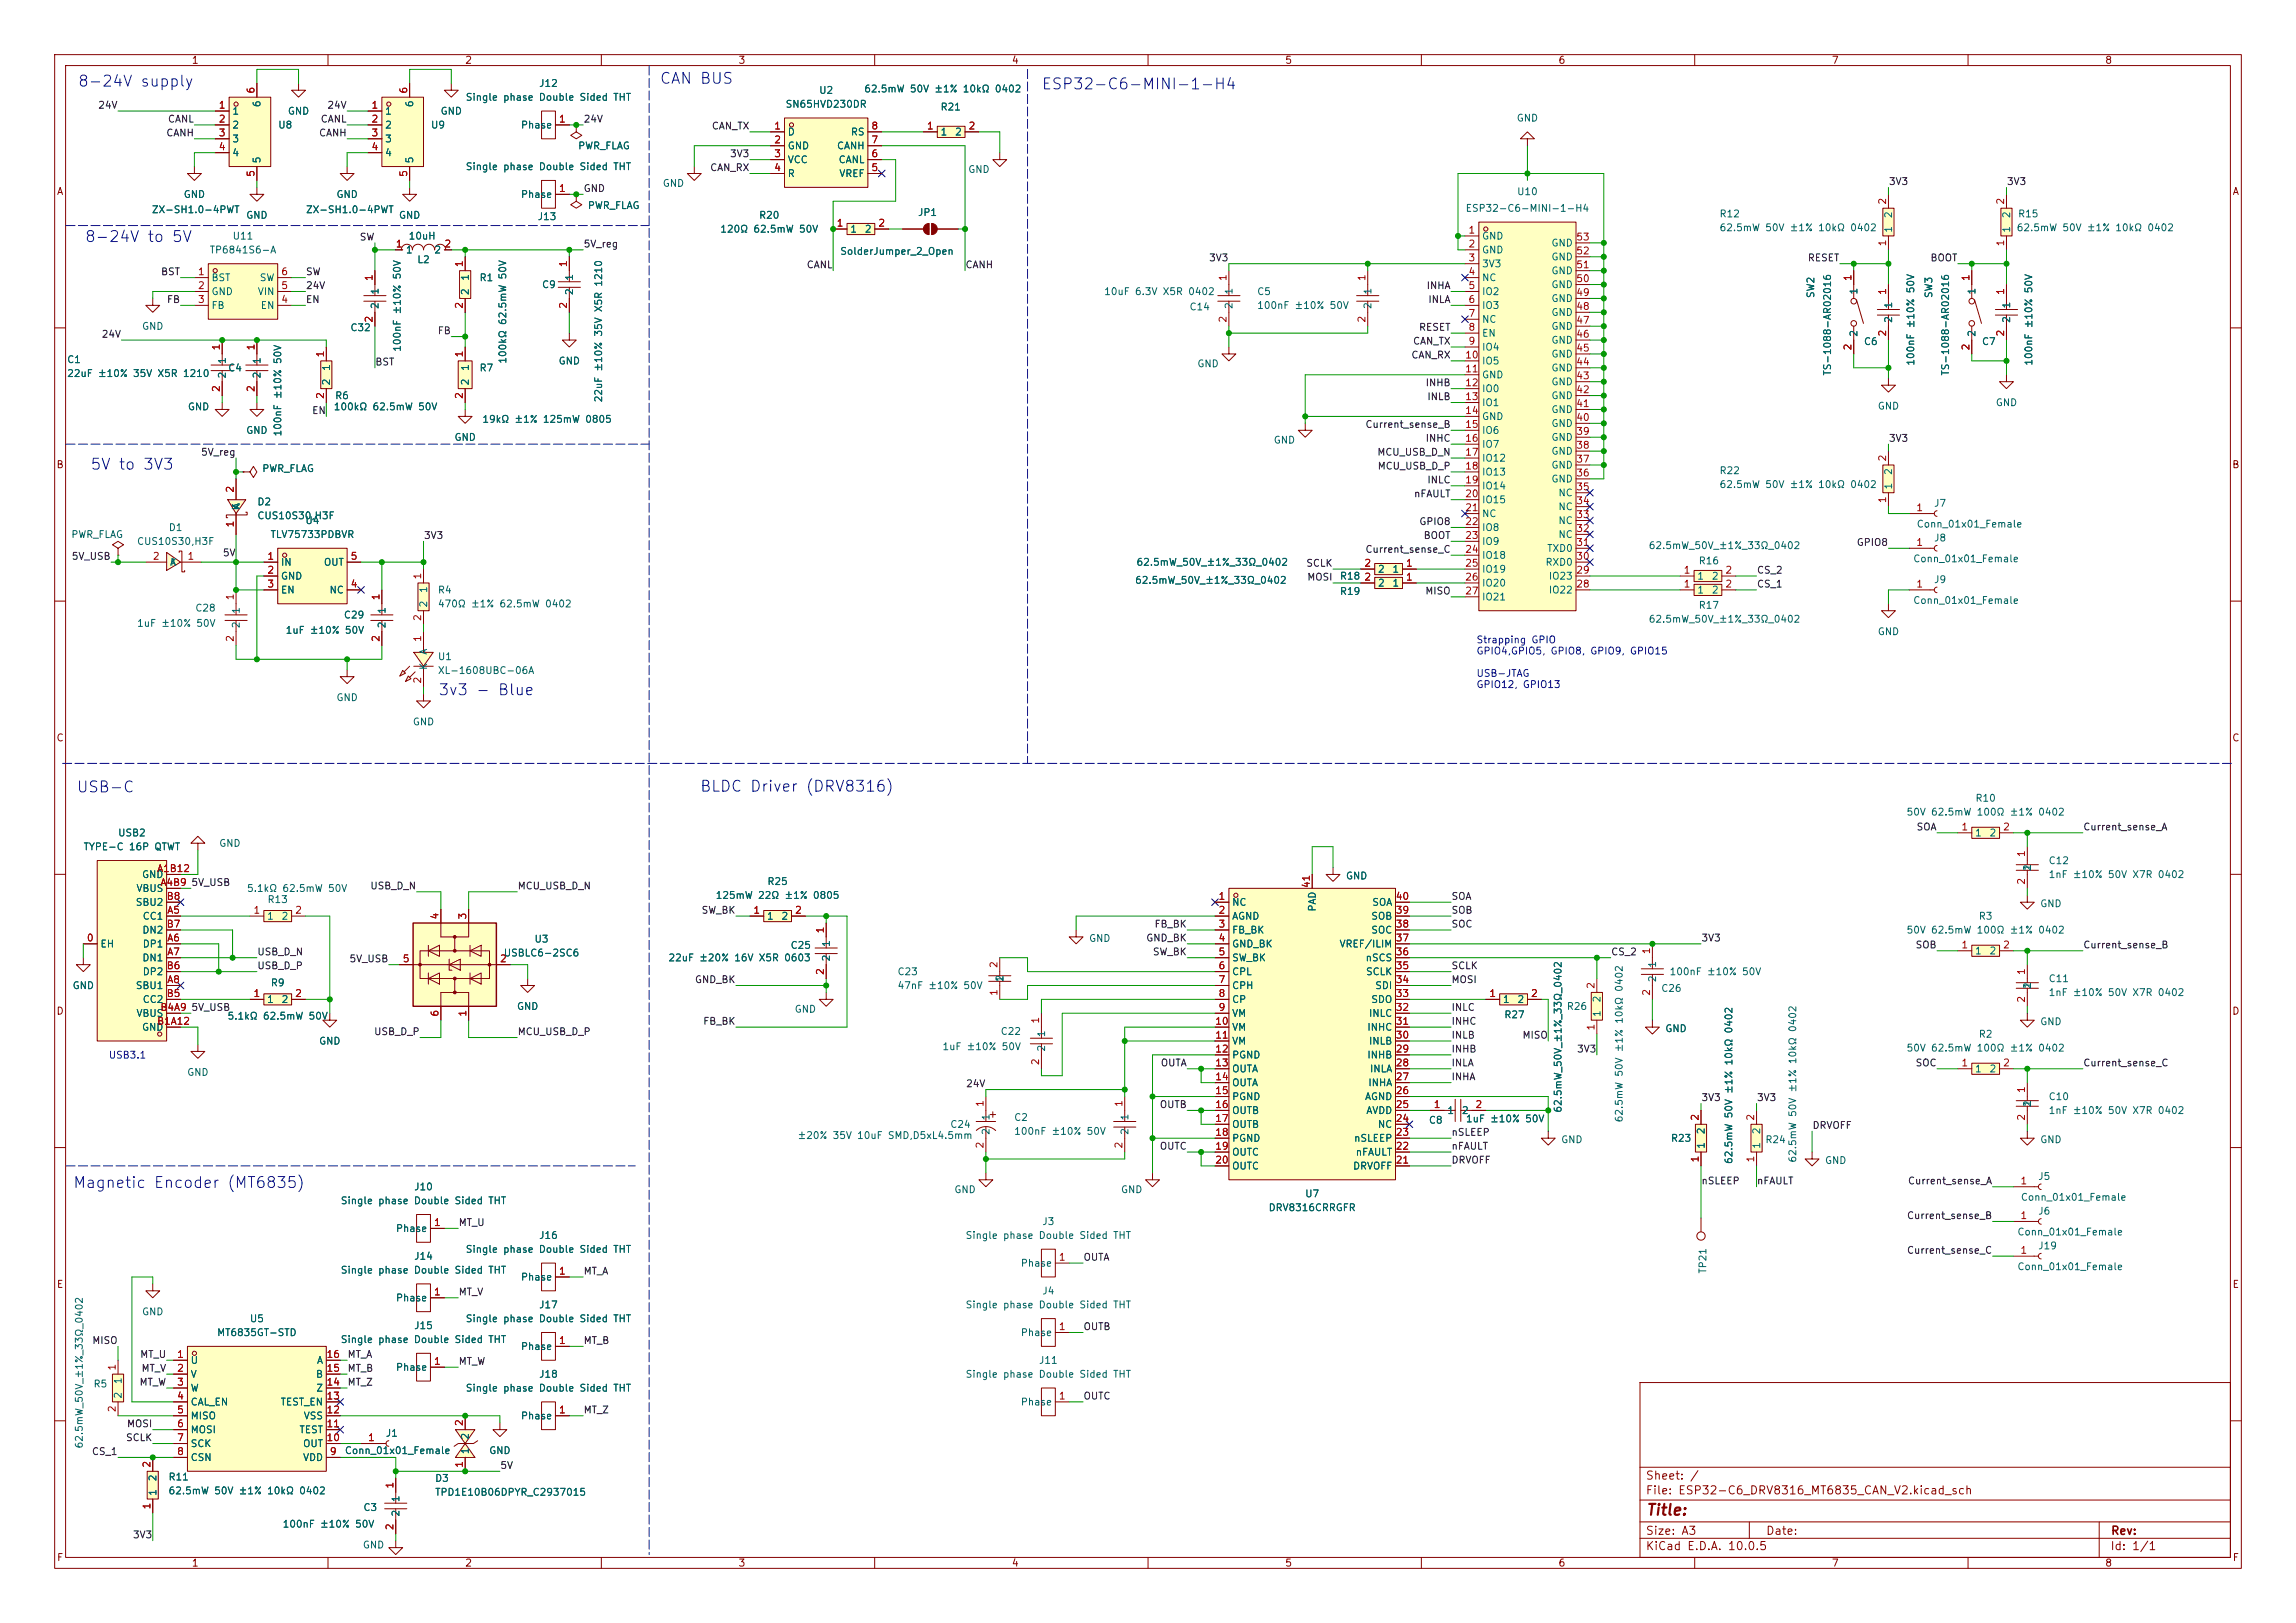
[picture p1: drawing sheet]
<svg xmlns="http://www.w3.org/2000/svg" width="420mm" height="297mm" viewBox="0 0 420 297" stroke-linecap="round" stroke-linejoin="round" font-family="sans-serif">
<defs><g id="words">
<g font-size="2" fill="#0000c2">
<text x="14.1" y="16.4">8-24V supply</text>
<text x="120.6" y="15.9">CAN BUS</text>
<text x="190.4" y="16.9">ESP32-C6-MINI-1-H4</text>
<text x="15.4" y="44.8">8-24V to 5V</text>
<text x="16.4" y="86.5">5V to 3V3</text>
<text x="80.1" y="127.7">3v3 - Blue</text>
<text x="13.9" y="145.5">USB-C</text>
<text x="127.9" y="145.4">BLDC Driver (DRV8316)</text>
<text x="13.2" y="217.9">Magnetic Encoder (MT6835)</text>
</g>
<text font-size="2" fill="#840000" x="301" y="277.8">Title:</text>
<g font-size="1.5" fill="#840000">
<text x="300.9" y="273.8">File: ESP32-C6_DRV8316_MT6835_CAN_V2.kicad_sch</text>
<text x="300.9" y="271.1">Sheet: /</text>
<text x="300.9" y="281.2">Size: A3</text>
<text x="322.9" y="281.2">Date:</text>
<text x="386" y="281.2">Rev:</text>
<text x="300.9" y="284">KiCad E.D.A. 10.0.5</text>
<text x="385.9" y="284">Id: 1/1</text>
</g>
<g font-size="1.3" fill="#840000">
<text x="35" y="12">1</text>
<text x="85" y="12">2</text>
<text x="135" y="12">3</text>
<text x="185" y="12">4</text>
<text x="235" y="12">5</text>
<text x="285" y="12">6</text>
<text x="335" y="12">7</text>
<text x="385" y="12">8</text>
<text x="10.3" y="36">A</text>
<text x="408.3" y="36">A</text>
<text x="10.2" y="86">B</text>
<text x="408.2" y="86">B</text>
<text x="10.2" y="136">C</text>
<text x="408.2" y="136">C</text>
<text x="10.2" y="186">D</text>
<text x="408.2" y="186">D</text>
<text x="10.3" y="236">E</text>
<text x="408.3" y="236">E</text>
<text x="10.3" y="286">F</text>
<text x="35" y="287">1</text>
<text x="85" y="287">2</text>
<text x="135" y="287">3</text>
<text x="185" y="287">4</text>
<text x="235" y="287">5</text>
<text x="285" y="287">6</text>
<text x="335" y="287">7</text>
<text x="385" y="287">8</text>
<text x="408.3" y="286">F</text>
</g>
<g font-size="1.3" fill="#a90000">
<text x="46.9" y="17.2" transform="rotate(-90 46.9 17.2)">6</text>
<text x="74.8" y="17.2" transform="rotate(-90 74.8 17.2)">6</text>
<text x="39.9" y="20.2">1</text>
<text x="39.9" y="22.7">2</text>
<text x="67.8" y="20.2">1</text>
<text x="67.8" y="22.7">2</text>
<text x="102.1" y="22.7">1</text>
<text x="141.5" y="24">1</text>
<text x="159.3" y="24">8</text>
<text x="169.4" y="24">1</text>
<text x="177.1" y="24">2</text>
<text x="39.9" y="25.3">3</text>
<text x="39.9" y="27.8">4</text>
<text x="67.8" y="25.3">3</text>
<text x="67.8" y="27.8">4</text>
<text x="141.5" y="26.5">2</text>
<text x="141.5" y="29.1">3</text>
<text x="159.3" y="29.1">6</text>
<text x="159.3" y="26.5">7</text>
<text x="46.9" y="32.5" transform="rotate(-90 46.9 32.5)">5</text>
<text x="74.8" y="32.5" transform="rotate(-90 74.8 32.5)">5</text>
<text x="102.1" y="35.4">1</text>
<text x="141.5" y="31.6">4</text>
<text x="159.3" y="31.6">5</text>
<text x="152.9" y="41.8">1</text>
<text x="160.6" y="41.8">2</text>
<text x="345.3" y="37.6" transform="rotate(-90 345.3 37.6)">2</text>
<text x="366.9" y="37.6" transform="rotate(-90 366.9 37.6)">2</text>
<text x="72.3" y="45.6">1</text>
<text x="81.2" y="45.6">2</text>
<text x="268.5" y="43">1</text>
<text x="268.5" y="45.6">2</text>
<text x="288.2" y="46.9">52</text>
<text x="288.2" y="44.3">53</text>
<text x="345.3" y="45.2" transform="rotate(-90 345.3 45.2)">1</text>
<text x="366.9" y="45.2" transform="rotate(-90 366.9 45.2)">1</text>
<text x="36.1" y="50.7">1</text>
<text x="36.1" y="53.2">2</text>
<text x="51.3" y="53.2">5</text>
<text x="51.3" y="50.7">6</text>
<text x="68.4" y="51.5" transform="rotate(-90 68.4 51.5)">1</text>
<text x="85" y="49" transform="rotate(-90 85 49)">1</text>
<text x="104" y="49" transform="rotate(-90 104 49)">1</text>
<text x="224.7" y="51.5" transform="rotate(-90 224.7 51.5)">1</text>
<text x="250.1" y="51.5" transform="rotate(-90 250.1 51.5)">1</text>
<text x="268.5" y="48.1">3</text>
<text x="268.5" y="50.7">4</text>
<text x="268.5" y="53.2">5</text>
<text x="288.2" y="51.9">50</text>
<text x="288.2" y="49.4">51</text>
<text x="339" y="51.5" transform="rotate(-90 339 51.5)">1</text>
<text x="360.5" y="51.5" transform="rotate(-90 360.5 51.5)">1</text>
<text x="36.1" y="55.7">3</text>
<text x="51.3" y="55.7">4</text>
<text x="68.4" y="59.2" transform="rotate(-90 68.4 59.2)">2</text>
<text x="85" y="56.6" transform="rotate(-90 85 56.6)">2</text>
<text x="104" y="56.6" transform="rotate(-90 104 56.6)">2</text>
<text x="224.7" y="59.2" transform="rotate(-90 224.7 59.2)">2</text>
<text x="250.1" y="59.2" transform="rotate(-90 250.1 59.2)">2</text>
<text x="268.5" y="55.7">6</text>
<text x="268.5" y="58.3">7</text>
<text x="288.2" y="59.6">47</text>
<text x="288.2" y="57">48</text>
<text x="288.2" y="54.5">49</text>
<text x="345.3" y="54.1" transform="rotate(-90 345.3 54.1)">1</text>
<text x="366.9" y="54.1" transform="rotate(-90 366.9 54.1)">1</text>
<text x="40.5" y="64.2" transform="rotate(-90 40.5 64.2)">1</text>
<text x="46.9" y="64.2" transform="rotate(-90 46.9 64.2)">1</text>
<text x="59.6" y="65.5" transform="rotate(-90 59.6 65.5)">1</text>
<text x="85" y="65.5" transform="rotate(-90 85 65.5)">1</text>
<text x="267.9" y="65.9">10</text>
<text x="268.5" y="60.8">8</text>
<text x="268.5" y="63.4">9</text>
<text x="288.2" y="64.6">45</text>
<text x="288.2" y="62.1">46</text>
<text x="339" y="64.2" transform="rotate(-90 339 64.2)">2</text>
<text x="345.3" y="61.7" transform="rotate(-90 345.3 61.7)">2</text>
<text x="360.5" y="64.2" transform="rotate(-90 360.5 64.2)">2</text>
<text x="366.9" y="61.7" transform="rotate(-90 366.9 61.7)">2</text>
<text x="40.5" y="71.9" transform="rotate(-90 40.5 71.9)">2</text>
<text x="46.9" y="71.9" transform="rotate(-90 46.9 71.9)">2</text>
<text x="267.9" y="68.4">11</text>
<text x="267.9" y="71">12</text>
<text x="288.2" y="69.7">43</text>
<text x="288.2" y="67.2">44</text>
<text x="59.6" y="73.1" transform="rotate(-90 59.6 73.1)">2</text>
<text x="85" y="73.1" transform="rotate(-90 85 73.1)">2</text>
<text x="267.9" y="73.5">13</text>
<text x="267.9" y="76.1">14</text>
<text x="288.2" y="77.3">40</text>
<text x="288.2" y="74.8">41</text>
<text x="288.2" y="72.3">42</text>
<text x="267.9" y="78.6">15</text>
<text x="267.9" y="81.1">16</text>
<text x="267.9" y="83.7">17</text>
<text x="288.2" y="82.4">38</text>
<text x="288.2" y="79.9">39</text>
<text x="267.9" y="86.2">18</text>
<text x="267.9" y="88.8">19</text>
<text x="288.2" y="87.5">36</text>
<text x="288.2" y="85">37</text>
<text x="345.3" y="84.6" transform="rotate(-90 345.3 84.6)">2</text>
<text x="43" y="90.3" transform="rotate(-90 43 90.3)">2</text>
<text x="267.9" y="91.3">20</text>
<text x="267.9" y="93.8">21</text>
<text x="288.2" y="95.1">33</text>
<text x="288.2" y="92.6">34</text>
<text x="288.2" y="90">35</text>
<text x="345.3" y="92.2" transform="rotate(-90 345.3 92.2)">1</text>
<text x="350.4" y="93.8">1</text>
<text x="43" y="96.6" transform="rotate(-90 43 96.6)">1</text>
<text x="267.9" y="96.4">22</text>
<text x="267.9" y="98.9">23</text>
<text x="267.9" y="101.5">24</text>
<text x="288.2" y="100.2">31</text>
<text x="288.2" y="97.7">32</text>
<text x="350.4" y="100.2">1</text>
<text x="27.8" y="102.7">2</text>
<text x="34.2" y="102.7">1</text>
<text x="48.8" y="102.7">1</text>
<text x="48.8" y="105.3">2</text>
<text x="48.8" y="107.8">3</text>
<text x="64" y="107.8">4</text>
<text x="64" y="102.7">5</text>
<text x="77.3" y="106.1" transform="rotate(-90 77.3 106.1)">1</text>
<text x="249.5" y="106.5">2</text>
<text x="249.5" y="104">2</text>
<text x="257.1" y="106.5">1</text>
<text x="257.1" y="104">1</text>
<text x="267.9" y="104">25</text>
<text x="267.9" y="106.5">26</text>
<text x="288.2" y="107.8">28</text>
<text x="288.2" y="105.3">29</text>
<text x="288.2" y="102.7">30</text>
<text x="307.9" y="105.3">1</text>
<text x="307.9" y="107.8">1</text>
<text x="315.5" y="105.3">2</text>
<text x="315.5" y="107.8">2</text>
<text x="350.4" y="107.8">1</text>
<text x="43" y="110" transform="rotate(-90 43 110)">1</text>
<text x="69.7" y="110" transform="rotate(-90 69.7 110)">1</text>
<text x="77.3" y="113.8" transform="rotate(-90 77.3 113.8)">2</text>
<text x="267.9" y="109.1">27</text>
<text x="43" y="117.6" transform="rotate(-90 43 117.6)">2</text>
<text x="69.7" y="117.6" transform="rotate(-90 69.7 117.6)">2</text>
<text x="77.3" y="117.6" transform="rotate(-90 77.3 117.6)">1</text>
<text x="77.3" y="125.2" transform="rotate(-90 77.3 125.2)">2</text>
<text x="358.7" y="152.3">1</text>
<text x="366.3" y="152.3">2</text>
<text x="28.6" y="159.9">A1B12</text>
<text x="370.7" y="156.9" transform="rotate(-90 370.7 156.9)">1</text>
<text x="29.2" y="162.4">A4B9</text>
<text x="30.4" y="165">B8</text>
<text x="30.5" y="167.5">A5</text>
<text x="46.3" y="167.5">1</text>
<text x="53.9" y="167.5">2</text>
<text x="137.7" y="167.5">1</text>
<text x="145.3" y="167.5">2</text>
<text x="222.8" y="165">1</text>
<text x="222.8" y="167.5">2</text>
<text x="239.9" y="162.6" transform="rotate(-90 239.9 162.6)">41</text>
<text x="255.2" y="167.5">39</text>
<text x="255.2" y="165">40</text>
<text x="370.7" y="162" transform="rotate(-90 370.7 162)">2</text>
<text x="15.8" y="172.6">0</text>
<text x="30.4" y="170">B7</text>
<text x="30.5" y="172.6">A6</text>
<text x="80.5" y="168.4" transform="rotate(-90 80.5 168.4)">4</text>
<text x="85.6" y="168.4" transform="rotate(-90 85.6 168.4)">3</text>
<text x="151" y="170.9" transform="rotate(-90 151 170.9)">1</text>
<text x="222.8" y="170">3</text>
<text x="222.8" y="172.6">4</text>
<text x="255.2" y="172.6">37</text>
<text x="255.2" y="170">38</text>
<text x="358.7" y="173.9">1</text>
<text x="366.3" y="173.9">2</text>
<text x="30.4" y="177.7">B6</text>
<text x="30.5" y="175.1">A7</text>
<text x="73.6" y="176.4">5</text>
<text x="91.3" y="176.4">2</text>
<text x="151" y="178.5" transform="rotate(-90 151 178.5)">2</text>
<text x="182.7" y="177.3" transform="rotate(-90 182.7 177.3)">2</text>
<text x="222.8" y="175.1">5</text>
<text x="222.8" y="177.7">6</text>
<text x="255.2" y="177.7">35</text>
<text x="255.2" y="175.1">36</text>
<text x="302.1" y="174.7" transform="rotate(-90 302.1 174.7)">1</text>
<text x="370.7" y="178.5" transform="rotate(-90 370.7 178.5)">1</text>
<text x="29.2" y="185.3">B4A9</text>
<text x="30.4" y="182.7">B5</text>
<text x="30.5" y="180.2">A8</text>
<text x="46.3" y="182.7">1</text>
<text x="53.9" y="182.7">2</text>
<text x="182.7" y="182.3" transform="rotate(-90 182.7 182.3)">1</text>
<text x="222.8" y="180.2">7</text>
<text x="222.8" y="182.7">8</text>
<text x="222.8" y="185.3">9</text>
<text x="255.2" y="185.3">32</text>
<text x="255.2" y="182.7">33</text>
<text x="255.2" y="180.2">34</text>
<text x="272.3" y="182.7">1</text>
<text x="279.9" y="182.7">2</text>
<text x="292" y="181.1" transform="rotate(-90 292 181.1)">2</text>
<text x="302.1" y="182.3" transform="rotate(-90 302.1 182.3)">2</text>
<text x="370.7" y="183.6" transform="rotate(-90 370.7 183.6)">2</text>
<text x="28.6" y="187.8">B1A12</text>
<text x="80.5" y="186.2" transform="rotate(-90 80.5 186.2)">6</text>
<text x="85.6" y="186.2" transform="rotate(-90 85.6 186.2)">1</text>
<text x="190.4" y="187.4" transform="rotate(-90 190.4 187.4)">1</text>
<text x="222.2" y="187.8">10</text>
<text x="222.2" y="190.4">11</text>
<text x="255.2" y="190.4">30</text>
<text x="255.2" y="187.8">31</text>
<text x="292" y="188.7" transform="rotate(-90 292 188.7)">1</text>
<text x="190.4" y="195" transform="rotate(-90 190.4 195)">2</text>
<text x="222.2" y="192.9">12</text>
<text x="222.2" y="195.4">13</text>
<text x="222.2" y="198">14</text>
<text x="255.2" y="198">27</text>
<text x="255.2" y="195.4">28</text>
<text x="255.2" y="192.9">29</text>
<text x="358.7" y="195.4">1</text>
<text x="366.3" y="195.4">2</text>
<text x="180.2" y="202.7" transform="rotate(-90 180.2 202.7)">1</text>
<text x="205.6" y="202.7" transform="rotate(-90 205.6 202.7)">1</text>
<text x="222.2" y="200.5">15</text>
<text x="222.2" y="203.1">16</text>
<text x="255.2" y="203.1">25</text>
<text x="255.2" y="200.5">26</text>
<text x="262.2" y="203.1">1</text>
<text x="269.8" y="203.1">2</text>
<text x="370.7" y="200.1" transform="rotate(-90 370.7 200.1)">1</text>
<text x="222.2" y="205.6">17</text>
<text x="222.2" y="208.1">18</text>
<text x="255.2" y="208.1">23</text>
<text x="255.2" y="205.6">24</text>
<text x="311" y="205.2" transform="rotate(-90 311 205.2)">2</text>
<text x="321.2" y="205.2" transform="rotate(-90 321.2 205.2)">2</text>
<text x="370.7" y="205.2" transform="rotate(-90 370.7 205.2)">2</text>
<text x="180.2" y="210.3" transform="rotate(-90 180.2 210.3)">2</text>
<text x="205.6" y="210.3" transform="rotate(-90 205.6 210.3)">2</text>
<text x="222.2" y="210.7">19</text>
<text x="222.2" y="213.2">20</text>
<text x="255.2" y="213.2">21</text>
<text x="255.2" y="210.7">22</text>
<text x="311" y="212.8" transform="rotate(-90 311 212.8)">1</text>
<text x="321.2" y="212.8" transform="rotate(-90 321.2 212.8)">1</text>
<text x="369.5" y="217">1</text>
<text x="79.3" y="224.7">1</text>
<text x="369.5" y="223.4">1</text>
<text x="102.1" y="233.5">1</text>
<text x="193.6" y="231">1</text>
<text x="369.5" y="229.7">1</text>
<text x="79.3" y="237.4">1</text>
<text x="193.6" y="243.7">1</text>
<text x="21.5" y="250.9" transform="rotate(-90 21.5 250.9)">1</text>
<text x="32.3" y="248.8">1</text>
<text x="32.3" y="251.3">2</text>
<text x="59.6" y="251.3">15</text>
<text x="59.6" y="248.8">16</text>
<text x="79.3" y="250.1">1</text>
<text x="102.1" y="246.2">1</text>
<text x="32.3" y="253.9">3</text>
<text x="32.3" y="256.4">4</text>
<text x="59.6" y="256.4">13</text>
<text x="59.6" y="253.9">14</text>
<text x="193.6" y="256.4">1</text>
<text x="21.5" y="258.5" transform="rotate(-90 21.5 258.5)">2</text>
<text x="32.3" y="258.9">5</text>
<text x="32.3" y="261.5">6</text>
<text x="59.6" y="261.5">11</text>
<text x="59.6" y="258.9">12</text>
<text x="85" y="261.1" transform="rotate(-90 85 261.1)">2</text>
<text x="102.1" y="258.9">1</text>
<text x="27.8" y="268.7" transform="rotate(-90 27.8 268.7)">2</text>
<text x="32.3" y="264">7</text>
<text x="32.3" y="266.6">8</text>
<text x="59.6" y="264">10</text>
<text x="60.2" y="266.6">9</text>
<text x="67.2" y="264">1</text>
<text x="85" y="268.7" transform="rotate(-90 85 268.7)">1</text>
<text x="72.3" y="272.5" transform="rotate(-90 72.3 272.5)">1</text>
<text x="27.8" y="276.3" transform="rotate(-90 27.8 276.3)">1</text>
<text x="72.3" y="280.1" transform="rotate(-90 72.3 280.1)">2</text>
</g>
<g font-size="1.3" fill="#006464">
<text x="98.5" y="16.2">J12</text>
<text x="149.7" y="17.5">U2</text>
<text x="158" y="17.2">62.5mW 50V ±1% 10kΩ 0402</text>
<text x="42.4" y="21.3">1</text>
<text x="42.4" y="23.8">2</text>
<text x="48" y="19.7" transform="rotate(-90 48 19.7)">6</text>
<text x="50.8" y="23.8">U8</text>
<text x="52.5" y="21.3">GND</text>
<text x="70.3" y="21.3">1</text>
<text x="70.3" y="23.8">2</text>
<text x="75.9" y="19.7" transform="rotate(-90 75.9 19.7)">6</text>
<text x="78.7" y="23.8">U9</text>
<text x="80.5" y="21.3">GND</text>
<text x="85.1" y="18.7">Single phase Double Sided THT</text>
<text x="95.2" y="23.8">Phase</text>
<text x="143.6" y="20">SN65HVD230DR</text>
<text x="171.9" y="20.5">R21</text>
<text x="277.3" y="22.6">GND</text>
<text x="42.4" y="26.4">3</text>
<text x="42.4" y="28.9">4</text>
<text x="48" y="30" transform="rotate(-90 48 30)">5</text>
<text x="70.3" y="26.4">3</text>
<text x="70.3" y="28.9">4</text>
<text x="75.9" y="30" transform="rotate(-90 75.9 30)">5</text>
<text x="105.6" y="27.6">PWR_FLAG</text>
<text x="144" y="25.1">D</text>
<text x="144" y="27.6">GND</text>
<text x="153" y="27.6">CANH</text>
<text x="155.5" y="25.1">RS</text>
<text x="171.9" y="25.1">1</text>
<text x="174.6" y="25.1">2</text>
<text x="85.1" y="31.4">Single phase Double Sided THT</text>
<text x="121.1" y="34.5">GND</text>
<text x="144" y="30.2">VCC</text>
<text x="144" y="32.7">R</text>
<text x="153.3" y="30.2">CANL</text>
<text x="153.4" y="32.7">VREF</text>
<text x="177" y="32">GND</text>
<text x="27.7" y="39.3">ZX-SH1.0-4PWT</text>
<text x="33.5" y="36.5">GND</text>
<text x="44.9" y="40.3">GND</text>
<text x="55.9" y="39.3">ZX-SH1.0-4PWT</text>
<text x="61.4" y="36.5">GND</text>
<text x="72.9" y="40.3">GND</text>
<text x="95.2" y="36.5">Phase</text>
<text x="98.3" y="40.6">J13</text>
<text x="107.4" y="38.6">PWR_FLAG</text>
<text x="138.7" y="40.3">R20</text>
<text x="167.8" y="39.8">JP1</text>
<text x="268" y="39.1">ESP32-C6-MINI-1-H4</text>
<text x="277.4" y="36">U10</text>
<text x="314.4" y="40.1">R12</text>
<text x="346.4" y="40" transform="rotate(-90 346.4 40)">2</text>
<text x="368" y="40" transform="rotate(-90 368 40)">2</text>
<text x="369" y="40.1">R15</text>
<text x="38.2" y="46.7">TP6841S6-A</text>
<text x="42.4" y="44.1">U11</text>
<text x="74.1" y="46.7">1</text>
<text x="74.6" y="44.1">10uH</text>
<text x="79.3" y="46.7">2</text>
<text x="131.6" y="42.9">120Ω 62.5mW 50V</text>
<text x="153.6" y="46.9">SolderJumper_2_Open</text>
<text x="155.4" y="42.9">1</text>
<text x="158.1" y="42.9">2</text>
<text x="271" y="44.1">GND</text>
<text x="271" y="46.7">GND</text>
<text x="283.7" y="48">GND</text>
<text x="283.7" y="45.4">GND</text>
<text x="314.4" y="42.6">62.5mW 50V ±1% 10kΩ 0402</text>
<text x="346.4" y="42.7" transform="rotate(-90 346.4 42.7)">1</text>
<text x="368" y="42.7" transform="rotate(-90 368 42.7)">1</text>
<text x="368.8" y="42.6">62.5mW 50V ±1% 10kΩ 0402</text>
<text x="38.6" y="51.8">BST</text>
<text x="47.4" y="51.8">SW</text>
<text x="76.2" y="48.5">L2</text>
<text x="86.1" y="51.5" transform="rotate(-90 86.1 51.5)">1</text>
<text x="87.6" y="51.8">R1</text>
<text x="99" y="53">C9</text>
<text x="105.1" y="51.5" transform="rotate(-90 105.1 51.5)">1</text>
<text x="271" y="49.2">3V3</text>
<text x="271" y="51.8">NC</text>
<text x="283.7" y="53">GND</text>
<text x="283.7" y="50.5">GND</text>
<text x="38.6" y="54.3">GND</text>
<text x="38.6" y="56.8">FB</text>
<text x="47" y="54.3">VIN</text>
<text x="47.6" y="56.8">EN</text>
<text x="69.5" y="56.7" transform="rotate(-90 69.5 56.7)">2</text>
<text x="69.5" y="54" transform="rotate(-90 69.5 54)">1</text>
<text x="86.1" y="54.1" transform="rotate(-90 86.1 54.1)">2</text>
<text x="105.1" y="54.1" transform="rotate(-90 105.1 54.1)">2</text>
<text x="201.9" y="54.3">10uF 6.3V X5R 0402</text>
<text x="217.5" y="57.1">C14</text>
<text x="225.8" y="56.7" transform="rotate(-90 225.8 56.7)">2</text>
<text x="225.8" y="54" transform="rotate(-90 225.8 54)">1</text>
<text x="229.9" y="54.3">C5</text>
<text x="229.9" y="56.8">100nF ±10% 50V</text>
<text x="251.2" y="56.7" transform="rotate(-90 251.2 56.7)">2</text>
<text x="251.2" y="54" transform="rotate(-90 251.2 54)">1</text>
<text x="271" y="54.3">IO2</text>
<text x="271" y="56.8">IO3</text>
<text x="271" y="59.4">NC</text>
<text x="283.7" y="58.1">GND</text>
<text x="283.7" y="55.6">GND</text>
<text x="332.2" y="54.7" transform="rotate(-90 332.2 54.7)">SW2</text>
<text x="340.1" y="54" transform="rotate(-90 340.1 54)">1</text>
<text x="346.4" y="59.2" transform="rotate(-90 346.4 59.2)">2</text>
<text x="346.4" y="56.6" transform="rotate(-90 346.4 56.6)">1</text>
<text x="353.8" y="54.7" transform="rotate(-90 353.8 54.7)">SW3</text>
<text x="361.6" y="54" transform="rotate(-90 361.6 54)">1</text>
<text x="368" y="59.2" transform="rotate(-90 368 59.2)">2</text>
<text x="368" y="56.6" transform="rotate(-90 368 56.6)">1</text>
<text x="25.9" y="60.7">GND</text>
<text x="64" y="60.9">C32</text>
<text x="73.6" y="64.5" transform="rotate(-90 73.6 64.5)">100nF ±10% 50V</text>
<text x="271" y="61.9">EN</text>
<text x="271" y="64.5">IO4</text>
<text x="283.7" y="65.7">GND</text>
<text x="283.7" y="63.2">GND</text>
<text x="283.7" y="60.7">GND</text>
<text x="340.1" y="61.7" transform="rotate(-90 340.1 61.7)">2</text>
<text x="340.9" y="63.4">C6</text>
<text x="361.6" y="61.7" transform="rotate(-90 361.6 61.7)">2</text>
<text x="362.4" y="63.4">C7</text>
<text x="12.2" y="66.7">C1</text>
<text x="12.2" y="69.3">22uF ±10% 35V X5R 1210</text>
<text x="41.6" y="69.4" transform="rotate(-90 41.6 69.4)">2</text>
<text x="41.6" y="66.7" transform="rotate(-90 41.6 66.7)">1</text>
<text x="41.6" y="68.3">C4</text>
<text x="48" y="69.4" transform="rotate(-90 48 69.4)">2</text>
<text x="48" y="66.7" transform="rotate(-90 48 66.7)">1</text>
<text x="60.7" y="70.6" transform="rotate(-90 60.7 70.6)">2</text>
<text x="60.7" y="68" transform="rotate(-90 60.7 68)">1</text>
<text x="86.1" y="70.6" transform="rotate(-90 86.1 70.6)">2</text>
<text x="86.1" y="68" transform="rotate(-90 86.1 68)">1</text>
<text x="87.6" y="68.3">R7</text>
<text x="92.9" y="66.7" transform="rotate(-90 92.9 66.7)">100kΩ 62.5mW 50V</text>
<text x="102.1" y="67">GND</text>
<text x="218.9" y="67.5">GND</text>
<text x="271" y="67">IO5</text>
<text x="271" y="69.5">GND</text>
<text x="283.7" y="70.8">GND</text>
<text x="283.7" y="68.3">GND</text>
<text x="335.2" y="68.8" transform="rotate(-90 335.2 68.8)">TS-1088-AR02016</text>
<text x="350.5" y="67" transform="rotate(-90 350.5 67)">100nF ±10% 50V</text>
<text x="356.8" y="68.8" transform="rotate(-90 356.8 68.8)">TS-1088-AR02016</text>
<text x="372.1" y="67" transform="rotate(-90 372.1 67)">100nF ±10% 50V</text>
<text x="34.3" y="75.4">GND</text>
<text x="60.9" y="75.4">100kΩ 62.5mW 50V</text>
<text x="61.2" y="73.4">R6</text>
<text x="88.1" y="77.7">19kΩ ±1% 125mW 0805</text>
<text x="110.4" y="73.7" transform="rotate(-90 110.4 73.7)">22uF ±10% 35V X5R 1210</text>
<text x="271" y="72.1">IO0</text>
<text x="271" y="74.6">IO1</text>
<text x="271" y="77.2">GND</text>
<text x="283.7" y="75.9">GND</text>
<text x="283.7" y="73.4">GND</text>
<text x="343.4" y="75.3">GND</text>
<text x="365" y="74.6">GND</text>
<text x="44.9" y="79.7">GND</text>
<text x="51.8" y="80" transform="rotate(-90 51.8 80)">100nF ±10% 50V</text>
<text x="83" y="81">GND</text>
<text x="232.9" y="81.5">GND</text>
<text x="271" y="79.7">IO6</text>
<text x="271" y="82.2">IO7</text>
<text x="283.7" y="83.5">GND</text>
<text x="283.7" y="81">GND</text>
<text x="283.7" y="78.4">GND</text>
<text x="47.9" y="86.7">PWR_FLAG</text>
<text x="271" y="84.8">IO12</text>
<text x="271" y="87.3">IO13</text>
<text x="271" y="89.9">IO14</text>
<text x="283.7" y="88.6">GND</text>
<text x="283.7" y="86.1">GND</text>
<text x="314.4" y="87.1">R22</text>
<text x="314.4" y="89.6">62.5mW 50V ±1% 10kΩ 0402</text>
<text x="346.4" y="89.7" transform="rotate(-90 346.4 89.7)">1</text>
<text x="346.4" y="87" transform="rotate(-90 346.4 87)">2</text>
<text x="44.1" y="93.5" transform="rotate(-90 44.1 93.5)">K</text>
<text x="44.1" y="93.3" transform="rotate(-90 44.1 93.3)">A</text>
<text x="47" y="92.8">D2</text>
<text x="47" y="95.3">CUS10S30,H3F</text>
<text x="271" y="92.4">IO15</text>
<text x="271" y="94.9">NC</text>
<text x="285" y="93.7">NC</text>
<text x="285" y="91.1">NC</text>
<text x="353.7" y="93">J7</text>
<text x="12.9" y="98.8">PWR_FLAG</text>
<text x="25" y="100">CUS10S30,H3F</text>
<text x="30.8" y="97.5">D1</text>
<text x="49.4" y="98.8">TLV75733PDBVR</text>
<text x="55.8" y="96.2">U4</text>
<text x="271" y="97.5">IO8</text>
<text x="271" y="100">IO9</text>
<text x="282.9" y="101.3">TXD0</text>
<text x="285" y="98.8">NC</text>
<text x="285" y="96.2">NC</text>
<text x="301.5" y="100.8">62.5mW_50V_±1%_33Ω_0402</text>
<text x="350.5" y="96.8">Conn_01x01_Female</text>
<text x="353.7" y="99.4">J8</text>
<text x="31" y="103.8">A</text>
<text x="31" y="103.8">K</text>
<text x="51.3" y="103.8">IN</text>
<text x="51.3" y="106.4">GND</text>
<text x="59.1" y="103.8">OUT</text>
<text x="207.5" y="107.1">62.5mW_50V_±1%_33Ω_0402</text>
<text x="207.8" y="103.8">62.5mW_50V_±1%_33Ω_0402</text>
<text x="245" y="106.4">R18</text>
<text x="251.9" y="107.6">2</text>
<text x="251.9" y="105.1">2</text>
<text x="254.6" y="107.6">1</text>
<text x="254.6" y="105.1">1</text>
<text x="271" y="102.6">IO18</text>
<text x="271" y="105.1">IO19</text>
<text x="271" y="107.6">IO20</text>
<text x="282.6" y="103.8">RXD0</text>
<text x="283.2" y="106.4">IO23</text>
<text x="310.4" y="106.4">1</text>
<text x="310.6" y="103.6">R16</text>
<text x="313" y="106.4">2</text>
<text x="349.9" y="103.2">Conn_01x01_Female</text>
<text x="353.7" y="107">J9</text>
<text x="35.6" y="112.2">C28</text>
<text x="44.1" y="112.4" transform="rotate(-90 44.1 112.4)">1</text>
<text x="51.3" y="108.9">EN</text>
<text x="60.2" y="108.9">NC</text>
<text x="62.8" y="113.5">C29</text>
<text x="70.8" y="112.4" transform="rotate(-90 70.8 112.4)">1</text>
<text x="78.4" y="111.3" transform="rotate(-90 78.4 111.3)">2</text>
<text x="78.4" y="108.6" transform="rotate(-90 78.4 108.6)">1</text>
<text x="80" y="108.9">R4</text>
<text x="80" y="111.5">470Ω ±1% 62.5mW 0402</text>
<text x="245" y="109.2">R19</text>
<text x="271" y="110.2">IO21</text>
<text x="283.2" y="108.9">IO22</text>
<text x="310.4" y="108.9">1</text>
<text x="310.6" y="111.7">R17</text>
<text x="313" y="108.9">2</text>
<text x="349.9" y="110.8">Conn_01x01_Female</text>
<text x="25" y="115">1uF ±10% 50V</text>
<text x="44.1" y="115.1" transform="rotate(-90 44.1 115.1)">2</text>
<text x="52.1" y="116.3">1uF ±10% 50V</text>
<text x="70.8" y="115.1" transform="rotate(-90 70.8 115.1)">2</text>
<text x="78.4" y="119.9" transform="rotate(-90 78.4 119.9)">A</text>
<text x="301.5" y="114.2">62.5mW_50V_±1%_33Ω_0402</text>
<text x="343.4" y="116.5">GND</text>
<text x="78.4" y="122.7" transform="rotate(-90 78.4 122.7)">K</text>
<text x="80" y="121.1">U1</text>
<text x="80" y="123.6">XL-1608UBC-06A</text>
<text x="61.4" y="128.6">GND</text>
<text x="75.4" y="133">GND</text>
<text x="348.6" y="149.6">50V 62.5mW 100Ω ±1% 0402</text>
<text x="361.2" y="147">R10</text>
<text x="15.2" y="155.9">TYPE-C 16P QTWT</text>
<text x="21.5" y="153.4">USB2</text>
<text x="40" y="155.3">GND</text>
<text x="361.2" y="153.4">1</text>
<text x="363.8" y="153.4">2</text>
<text x="25.9" y="161">GND</text>
<text x="246.1" y="161.2">GND</text>
<text x="371.8" y="159.5" transform="rotate(-90 371.8 159.5)">2</text>
<text x="371.8" y="159.4" transform="rotate(-90 371.8 159.4)">1</text>
<text x="374.6" y="158.4">C12</text>
<text x="374.6" y="161">1nF ±10% 50V X7R 0402</text>
<text x="24.7" y="166.1">SBU2</text>
<text x="24.8" y="163.5">VBUS</text>
<text x="45.1" y="163.5">5.1kΩ 62.5mW 50V</text>
<text x="48.8" y="165.6">R13</text>
<text x="130.8" y="164.8">125mW 22Ω ±1% 0805</text>
<text x="140.3" y="162.3">R25</text>
<text x="225.3" y="166.1">NC</text>
<text x="241" y="166.9" transform="rotate(-90 241 166.9)">PAD</text>
<text x="250.9" y="166.1">SOA</text>
<text x="373.1" y="166.3">GND</text>
<text x="18.3" y="173.7">EH</text>
<text x="25.9" y="171.1">DN2</text>
<text x="26" y="168.6">CC1</text>
<text x="26" y="173.7">DP1</text>
<text x="48.7" y="168.6">1</text>
<text x="51.4" y="168.6">2</text>
<text x="97.7" y="172.8">U3</text>
<text x="140.2" y="168.6">1</text>
<text x="142.8" y="168.6">2</text>
<text x="144.5" y="173.9">C25</text>
<text x="152.1" y="173.4" transform="rotate(-90 152.1 173.4)">1</text>
<text x="199.1" y="172.7">GND</text>
<text x="225.3" y="168.6">AGND</text>
<text x="225.3" y="171.1">FB_BK</text>
<text x="225.3" y="173.7">GND_BK</text>
<text x="244.9" y="173.7">VREF/ILIM</text>
<text x="250.7" y="171.1">SOC</text>
<text x="250.7" y="168.6">SOB</text>
<text x="348.6" y="171.1">50V 62.5mW 100Ω ±1% 0402</text>
<text x="361.9" y="168.6">R3</text>
<text x="25.9" y="176.2">DN1</text>
<text x="26" y="178.8">DP2</text>
<text x="92" y="175.3">USBLC6-2SC6</text>
<text x="122.2" y="176.2">22uF ±20% 16V X5R 0603</text>
<text x="152.1" y="176" transform="rotate(-90 152.1 176)">2</text>
<text x="164.1" y="178.8">C23</text>
<text x="183.8" y="179.9" transform="rotate(-90 183.8 179.9)">1</text>
<text x="183.8" y="179.7" transform="rotate(-90 183.8 179.7)">2</text>
<text x="225.3" y="176.2">SW_BK</text>
<text x="225.3" y="178.8">CPL</text>
<text x="249.7" y="176.2">nSCS</text>
<text x="249.8" y="178.8">SCLK</text>
<text x="303.2" y="179.9" transform="rotate(-90 303.2 179.9)">2</text>
<text x="303.2" y="177.2" transform="rotate(-90 303.2 177.2)">1</text>
<text x="305.3" y="178.8">100nF ±10% 50V</text>
<text x="361.2" y="175">1</text>
<text x="363.8" y="175">2</text>
<text x="13.2" y="181.3">GND</text>
<text x="24.7" y="181.3">SBU1</text>
<text x="26" y="183.8">CC2</text>
<text x="48.7" y="183.8">1</text>
<text x="49.4" y="180.8">R9</text>
<text x="51.4" y="183.8">2</text>
<text x="94.5" y="185.1">GND</text>
<text x="145.3" y="185.6">GND</text>
<text x="164.1" y="181.3">47nF ±10% 50V</text>
<text x="225.3" y="181.3">CPH</text>
<text x="225.3" y="183.8">CP</text>
<text x="250.7" y="183.8">SDO</text>
<text x="251.5" y="181.3">SDI</text>
<text x="274.8" y="183.8">1</text>
<text x="277.5" y="183.8">2</text>
<text x="286.5" y="185.1">R26</text>
<text x="293.1" y="183.6" transform="rotate(-90 293.1 183.6)">2</text>
<text x="303.8" y="181.8">C26</text>
<text x="371.8" y="181.1" transform="rotate(-90 371.8 181.1)">2</text>
<text x="371.8" y="181" transform="rotate(-90 371.8 181)">1</text>
<text x="374.6" y="180">C11</text>
<text x="374.6" y="182.6">1nF ±10% 50V X7R 0402</text>
<text x="24.8" y="186.4">VBUS</text>
<text x="25.9" y="188.9">GND</text>
<text x="41.5" y="186.9">5.1kΩ 62.5mW 50V</text>
<text x="58.3" y="191.5">GND</text>
<text x="182.9" y="189.7">C22</text>
<text x="191.5" y="189.9" transform="rotate(-90 191.5 189.9)">1</text>
<text x="225.3" y="186.4">VM</text>
<text x="225.3" y="188.9">VM</text>
<text x="225.3" y="191.5">VM</text>
<text x="250" y="188.9">INHC</text>
<text x="250.3" y="191.5">INLB</text>
<text x="250.3" y="186.4">INLC</text>
<text x="275.1" y="186.6">R27</text>
<text x="293.1" y="186.2" transform="rotate(-90 293.1 186.2)">1</text>
<text x="304.5" y="189.2">GND</text>
<text x="361.9" y="190.2">R2</text>
<text x="373.1" y="187.9">GND</text>
<text x="34.1" y="197.2">GND</text>
<text x="172.3" y="192.5">1uF ±10% 50V</text>
<text x="191.5" y="192.6" transform="rotate(-90 191.5 192.6)">2</text>
<text x="225.3" y="194">PGND</text>
<text x="225.3" y="196.5">OUTA</text>
<text x="250" y="194">INHB</text>
<text x="250.5" y="196.5">INLA</text>
<text x="348.6" y="192.7">50V 62.5mW 100Ω ±1% 0402</text>
<text x="361.2" y="196.5">1</text>
<text x="363.8" y="196.5">2</text>
<text x="225.3" y="199.1">OUTA</text>
<text x="225.3" y="201.6">PGND</text>
<text x="249.6" y="201.6">AGND</text>
<text x="250.2" y="199.1">INHA</text>
<text x="286" y="203.7" transform="rotate(-90 286 203.7)">62.5mW_50V_±1%_33Ω_0402</text>
<text x="371.8" y="202.7" transform="rotate(-90 371.8 202.7)">2</text>
<text x="371.8" y="202.6" transform="rotate(-90 371.8 202.6)">1</text>
<text x="374.6" y="201.6">C10</text>
<text x="145.8" y="208.7">±20% 35V 10uF SMD,D5xL4.5mm</text>
<text x="173.7" y="206.7">C24</text>
<text x="181.3" y="207.8" transform="rotate(-90 181.3 207.8)">2</text>
<text x="181.3" y="205.1" transform="rotate(-90 181.3 205.1)">1</text>
<text x="185.4" y="205.4">C2</text>
<text x="185.4" y="208">100nF ±10% 50V</text>
<text x="206.7" y="207.8" transform="rotate(-90 206.7 207.8)">2</text>
<text x="206.7" y="205.1" transform="rotate(-90 206.7 205.1)">1</text>
<text x="225.3" y="204.2">OUTB</text>
<text x="225.3" y="206.7">OUTB</text>
<text x="225.3" y="209.2">PGND</text>
<text x="247.6" y="209.2">nSLEEP</text>
<text x="249.8" y="204.2">AVDD</text>
<text x="251.9" y="206.7">NC</text>
<text x="261.3" y="205.9">C8</text>
<text x="264.6" y="204.2">1</text>
<text x="267.3" y="204.2">2</text>
<text x="268" y="205.7">1uF ±10% 50V</text>
<text x="285.5" y="209.5">GND</text>
<text x="297.1" y="205.5" transform="rotate(-90 297.1 205.5)">62.5mW 50V ±1% 10kΩ 0402</text>
<text x="305.5" y="209.2">R23</text>
<text x="312.1" y="207.7" transform="rotate(-90 312.1 207.7)">2</text>
<text x="322.3" y="207.7" transform="rotate(-90 322.3 207.7)">2</text>
<text x="322.8" y="209.5">R24</text>
<text x="373.1" y="209.5">GND</text>
<text x="374.6" y="204.2">1nF ±10% 50V X7R 0402</text>
<text x="225.3" y="211.8">OUTC</text>
<text x="225.3" y="214.3">OUTC</text>
<text x="247.4" y="214.3">DRVOFF</text>
<text x="247.9" y="211.8">nFAULT</text>
<text x="312.1" y="210.3" transform="rotate(-90 312.1 210.3)">1</text>
<text x="317.2" y="213.1" transform="rotate(-90 317.2 213.1)">62.5mW 50V ±1% 10kΩ 0402</text>
<text x="322.3" y="210.3" transform="rotate(-90 322.3 210.3)">1</text>
<text x="328.9" y="212.9" transform="rotate(-90 328.9 212.9)">62.5mW 50V ±1% 10kΩ 0402</text>
<text x="333.7" y="213.3">GND</text>
<text x="62.2" y="220.7">Single phase Double Sided THT</text>
<text x="75.6" y="218.1">J10</text>
<text x="174.5" y="218.6">GND</text>
<text x="204.9" y="218.6">GND</text>
<text x="232" y="221.9">DRV8316CRRGFR</text>
<text x="238.6" y="219.4">U7</text>
<text x="369.6" y="220">Conn_01x01_Female</text>
<text x="372.7" y="216.2">J5</text>
<text x="72.3" y="225.8">Phase</text>
<text x="98.5" y="227">J16</text>
<text x="176.5" y="227">Single phase Double Sided THT</text>
<text x="190.6" y="224.5">J3</text>
<text x="368.9" y="226.4">Conn_01x01_Female</text>
<text x="372.7" y="222.6">J6</text>
<text x="62.2" y="233.4">Single phase Double Sided THT</text>
<text x="75.6" y="230.8">J14</text>
<text x="85.1" y="229.6">Single phase Double Sided THT</text>
<text x="186.6" y="232.1">Phase</text>
<text x="312.4" y="233.2" transform="rotate(-90 312.4 233.2)">TP21</text>
<text x="368.9" y="232.7">Conn_01x01_Female</text>
<text x="372.7" y="228.9">J19</text>
<text x="72.3" y="238.5">Phase</text>
<text x="95.2" y="234.6">Phase</text>
<text x="98.5" y="239.7">J17</text>
<text x="176.5" y="239.7">Single phase Double Sided THT</text>
<text x="190.6" y="237.2">J4</text>
<text x="25.9" y="241">GND</text>
<text x="39.6" y="244.8">MT6835GT-STD</text>
<text x="45.6" y="242.3">U5</text>
<text x="75.6" y="243.5">J15</text>
<text x="85.1" y="242.3">Single phase Double Sided THT</text>
<text x="186.6" y="244.8">Phase</text>
<text x="34.8" y="249.9">U</text>
<text x="57.9" y="249.9">A</text>
<text x="62.2" y="246.1">Single phase Double Sided THT</text>
<text x="72.3" y="251.2">Phase</text>
<text x="95.2" y="247.3">Phase</text>
<text x="189.9" y="249.9">J11</text>
<text x="17" y="254.2">R5</text>
<text x="22.6" y="256.1" transform="rotate(-90 22.6 256.1)">2</text>
<text x="22.6" y="253.4" transform="rotate(-90 22.6 253.4)">1</text>
<text x="34.8" y="252.4">V</text>
<text x="34.8" y="255">W</text>
<text x="34.8" y="257.5">CAL_EN</text>
<text x="51.2" y="257.5">TEST_EN</text>
<text x="57.7" y="252.4">B</text>
<text x="57.7" y="255">Z</text>
<text x="85.1" y="255">Single phase Double Sided THT</text>
<text x="98.5" y="252.4">J18</text>
<text x="176.5" y="252.4">Single phase Double Sided THT</text>
<text x="186.6" y="257.5">Phase</text>
<text x="34.8" y="260">MISO</text>
<text x="34.8" y="262.6">MOSI</text>
<text x="54.7" y="262.6">TEST</text>
<text x="55.4" y="260">VSS</text>
<text x="70.5" y="263.2">J1</text>
<text x="86.1" y="263.6" transform="rotate(-90 86.1 263.6)">2</text>
<text x="95.2" y="260">Phase</text>
<text x="15.4" y="265.2" transform="rotate(-90 15.4 265.2)">62.5mW_50V_±1%_33Ω_0402</text>
<text x="34.8" y="265.1">SCK</text>
<text x="34.8" y="267.7">CSN</text>
<text x="55.3" y="267.7">VDD</text>
<text x="55.3" y="265.1">OUT</text>
<text x="63" y="266.4">Conn_01x01_Female</text>
<text x="86.1" y="266.2" transform="rotate(-90 86.1 266.2)">1</text>
<text x="89.4" y="266.4">GND</text>
<text x="28.9" y="273.8" transform="rotate(-90 28.9 273.8)">1</text>
<text x="28.9" y="271.2" transform="rotate(-90 28.9 271.2)">2</text>
<text x="30.7" y="271.2">R11</text>
<text x="30.7" y="273.8">62.5mW 50V ±1% 10kΩ 0402</text>
<text x="73.4" y="275" transform="rotate(-90 73.4 275)">1</text>
<text x="79.5" y="271.5">D3</text>
<text x="79.5" y="274">TPD1E10B06DPYR_C2937015</text>
<text x="51.6" y="279.9">100nF ±10% 50V</text>
<text x="66.4" y="276.8">C3</text>
<text x="73.4" y="277.6" transform="rotate(-90 73.4 277.6)">2</text>
<text x="66.3" y="283.7">GND</text>
</g>
<g font-size="1.3" fill="#0f0f0f">
<text x="17.9" y="20.2">24V</text>
<text x="30.6" y="22.7">CANL</text>
<text x="58.6" y="22.7">CANL</text>
<text x="59.8" y="20.2">24V</text>
<text x="106.7" y="22.7">24V</text>
<text x="30.3" y="25.3">CANH</text>
<text x="58.3" y="25.3">CANH</text>
<text x="130.1" y="24">CAN_TX</text>
<text x="133.4" y="29.1">3V3</text>
<text x="106.7" y="35.4">GND</text>
<text x="129.8" y="31.6">CAN_RX</text>
<text x="345.4" y="34.2">3V3</text>
<text x="367" y="34.2">3V3</text>
<text x="65.7" y="44.3">SW</text>
<text x="106.7" y="45.6">5V_reg</text>
<text x="29.3" y="50.7">BST</text>
<text x="55.9" y="53.2">24V</text>
<text x="55.9" y="50.7">SW</text>
<text x="147.5" y="49.4">CANL</text>
<text x="176.5" y="49.4">CANH</text>
<text x="221.1" y="48.1">3V3</text>
<text x="260.8" y="53.2">INHA</text>
<text x="330.6" y="48.1">RESET</text>
<text x="353" y="48.1">BOOT</text>
<text x="30.4" y="55.8">FB</text>
<text x="55.9" y="55.8">EN</text>
<text x="261.2" y="55.8">INLA</text>
<text x="18.5" y="62.1">24V</text>
<text x="80" y="61.5">FB</text>
<text x="258.1" y="65.9">CAN_RX</text>
<text x="258.4" y="63.4">CAN_TX</text>
<text x="259.5" y="60.8">RESET</text>
<text x="68.6" y="67.2">BST</text>
<text x="260.7" y="71">INHB</text>
<text x="57" y="76.1">EN</text>
<text x="261" y="73.5">INLB</text>
<text x="36.7" y="83.7">5V_reg</text>
<text x="249.7" y="78.6">Current_sense_B</text>
<text x="251.8" y="83.7">MCU_USB_D_N</text>
<text x="260.7" y="81.2">INHC</text>
<text x="345.4" y="81.2">3V3</text>
<text x="251.9" y="86.2">MCU_USB_D_P</text>
<text x="261" y="88.8">INLC</text>
<text x="258.6" y="91.3">nFAULT</text>
<text x="77.4" y="98.9">3V3</text>
<text x="249.7" y="101.5">Current_sense_C</text>
<text x="259.5" y="96.4">GPIO8</text>
<text x="260.3" y="98.9">BOOT</text>
<text x="339.5" y="100.2">GPIO8</text>
<text x="13" y="102.7">5V_USB</text>
<text x="40.7" y="102.1">5V</text>
<text x="238.8" y="104">SCLK</text>
<text x="239" y="106.6">MOSI</text>
<text x="321.3" y="105.3">CS_2</text>
<text x="321.3" y="107.8">CS_1</text>
<text x="260.6" y="109.1">MISO</text>
<text x="350.5" y="152.3">SOA</text>
<text x="381" y="152.3">Current_sense_A</text>
<text x="34.9" y="162.4">5V_USB</text>
<text x="67.6" y="163.1">USB_D_N</text>
<text x="94.6" y="163.1">MCU_USB_D_N</text>
<text x="128.2" y="167.5">SW_BK</text>
<text x="265.4" y="165">SOA</text>
<text x="265.4" y="167.5">SOB</text>
<text x="209.6" y="172.6">GND_BK</text>
<text x="211.1" y="170.1">FB_BK</text>
<text x="265.4" y="170.1">SOC</text>
<text x="311.1" y="172.6">3V3</text>
<text x="350.3" y="173.9">SOB</text>
<text x="381" y="173.9">Current_sense_B</text>
<text x="47" y="175.1">USB_D_N</text>
<text x="47" y="177.7">USB_D_P</text>
<text x="63.8" y="176.4">5V_USB</text>
<text x="210.8" y="175.1">SW_BK</text>
<text x="265.4" y="177.7">SCLK</text>
<text x="294.6" y="175.1">CS_2</text>
<text x="34.9" y="185.3">5V_USB</text>
<text x="127" y="180.2">GND_BK</text>
<text x="265.4" y="185.3">INLC</text>
<text x="265.4" y="180.2">MOSI</text>
<text x="68.3" y="189.7">USB_D_P</text>
<text x="94.6" y="189.7">MCU_USB_D_P</text>
<text x="128.5" y="187.8">FB_BK</text>
<text x="265.4" y="187.8">INHC</text>
<text x="265.4" y="190.4">INLB</text>
<text x="278.4" y="190.4">MISO</text>
<text x="212.2" y="195.5">OUTA</text>
<text x="265.4" y="198">INHA</text>
<text x="265.4" y="195.5">INLA</text>
<text x="265.4" y="192.9">INHB</text>
<text x="288.4" y="192.9">3V3</text>
<text x="350.3" y="195.5">SOC</text>
<text x="381" y="195.5">Current_sense_C</text>
<text x="176.6" y="199.3">24V</text>
<text x="212" y="203.1">OUTB</text>
<text x="311.1" y="201.8">3V3</text>
<text x="321.3" y="201.8">3V3</text>
<text x="265.4" y="208.2">nSLEEP</text>
<text x="331.4" y="206.9">DRVOFF</text>
<text x="212" y="210.7">OUTC</text>
<text x="265.4" y="213.2">DRVOFF</text>
<text x="265.4" y="210.7">nFAULT</text>
<text x="311.1" y="217">nSLEEP</text>
<text x="321.3" y="217">nFAULT</text>
<text x="348.9" y="217">Current_sense_A</text>
<text x="83.8" y="224.7">MT_U</text>
<text x="348.7" y="223.4">Current_sense_B</text>
<text x="106.7" y="233.6">MT_A</text>
<text x="198.1" y="231">OUTA</text>
<text x="348.7" y="229.7">Current_sense_C</text>
<text x="83.8" y="237.4">MT_V</text>
<text x="198.1" y="243.7">OUTB</text>
<text x="16.8" y="246.3">MISO</text>
<text x="25.5" y="248.8">MT_U</text>
<text x="25.8" y="251.3">MT_V</text>
<text x="63.5" y="248.8">MT_A</text>
<text x="63.5" y="251.3">MT_B</text>
<text x="83.8" y="250.1">MT_W</text>
<text x="106.7" y="246.3">MT_B</text>
<text x="25.4" y="253.9">MT_W</text>
<text x="63.5" y="253.9">MT_Z</text>
<text x="198.1" y="256.4">OUTC</text>
<text x="23.1" y="261.5">MOSI</text>
<text x="106.7" y="259">MT_Z</text>
<text x="16.7" y="266.6">CS_1</text>
<text x="22.9" y="264">SCLK</text>
<text x="91.4" y="269.1">5V</text>
<text x="24.2" y="281.8">3V3</text>
</g>
<g font-size="1.3" fill="#0000c2">
<text x="270" y="118">Strapping GPIO</text>
<text x="270" y="120.1">GPIO4,GPIO5, GPIO8, GPIO9, GPIO15</text>
<text x="270" y="124.2">USB-JTAG</text>
<text x="270" y="126.2">GPIO12, GPIO13</text>
<text x="19.8" y="194">USB3.1</text>
</g>
</g></defs>
<g fill="none" stroke="#840000" stroke-width=".18">
<path d="M10 10h400v277h-400zM12 12h396v273h-396zM54.6 15.2v1.3h1.3l-1.3 1.3-1.3-1.3h1.3M60 10v2M110 10v2M160 10v2M210 10v2M260 10v2M310 10v2M360 10v2M63.5 30.5v1.3h1.3l-1.3 1.2-1.3-1.2h1.3M74.9 34.3v1.3h1.3l-1.3 1.2-1.2-1.2h1.2"/>
<path d="M105.4 35.6v1.2l1 .7-1 .6-1-.6 1-.7M105.4 35.6h.1M127 30.5v1.3h1.3l-1.3 1.2-1.3-1.2h1.3M182.9 27.9v1.3h1.2l-1.2 1.3-1.3-1.3h1.3M10 60h2M408 60h2M10 110h2M408 110h2M10 160h2M408 160h2M10 210h2M210.8 214.6v1.3h1.3l-1.3 1.3-1.3-1.3h1.3"/>
<path d="M408 210h2M99.1 243.8h2.5v5.1h-2.5zM101.6 246.4h2.5M300 253h108v32h-108zM10 260h2M300 278.5h108M300 274.5h108M300 268.5h108M320 278.5v3M384 278.5v6.5M408 260h2M60 285v2"/>
<path d="M110 285v2M160 285v2M210 285v2M260 285v2M300 281.5h108M310 285v2M360 285v2"/>
</g>
<path d="M224.8 162.6h30.5v53.3h-30.5z" fill="#ffffc2"/>
<g fill="none" stroke="#840000" stroke-width=".18">
<path d="M35.6 30.5v1.3h1.2l-1.2 1.2-1.3-1.2h1.3M21.6 100.3l1-.6-1-.6-1 .6 1 .6v1.3M21.6 101.6h.1M222.2 165.1h2.6M222.2 167.6h2.6M222.2 170.2h2.6M222.2 172.7h2.6M222.2 175.3h2.6M222.2 177.8h2.6M224.8 162.6h30.5v53.3h-30.5zM240 160v2.6M255.3 165.1h2.5"/>
<path d="M255.3 167.6h2.5M255.3 170.2h2.5M255.3 172.7h2.5M255.3 175.3h2.5M255.3 177.8h2.5M222.2 180.3h2.6M222.2 182.9h2.6M222.2 185.4h2.6M222.2 188h2.6M222.2 190.5h2.6M222.2 193h2.6M222.2 195.6h2.6"/>
<path d="M222.2 198.1h2.6M255.3 180.3h2.5M255.3 182.9h2.5M255.3 185.4h2.5M255.3 188h2.5M255.3 190.5h2.5M255.3 193h2.5M255.3 195.6h2.5M255.3 198.1h2.5M203.7 205.2h4.1M203.7 206.3h4.1M205.7 200.7v4.5"/>
<path d="M205.7 206.3v4.5M222.2 200.7h2.6M222.2 203.2h2.6M222.2 205.7h2.6M222.2 208.3h2.6M222.2 210.8h2.6M222.2 213.4h2.6M255.3 200.7h2.5M255.3 203.2h2.5M255.3 205.7h2.5M255.3 208.3h2.5M255.3 210.8h2.5"/>
<path d="M255.3 213.4h2.5M99.1 231.1h2.5v5.1h-2.5zM101.6 233.7h2.5"/>
<circle cx="226.1" cy="163.8" r=".38"/>
</g>
<path d="M41.9 17.8h7.6v12.7h-7.6z" fill="#ffffc2"/>
<g fill="none" stroke="#840000" stroke-width=".18">
<path d="M41.9 17.8h7.6v12.7h-7.6zM47 15.2v2.6M39.4 20.3h2.5M39.4 22.9h2.5M39.4 25.4h2.5M39.4 27.9h2.5M47 34.3v1.3h1.3l-1.3 1.2-1.3-1.2h1.3M47 30.5v2.5"/>
<circle cx="43.2" cy="19.1" r=".38"/>
</g>
<path d="M58.7 66h2v5.1h-2z" fill="#ffffc2"/>
<g fill="none" stroke="#840000" stroke-width=".18">
<path d="M72.4 45.7h1.3M79.5 45.7a1.02 1.02 0 0 0-1-1 1.02 1.02 0 0 0-1 1 1.02 1.02 0 0 0-1-1 1.02 1.02 0 0 0-1.1 1 1.02 1.02 0 0 0-1-1 1.02 1.02 0 0 0-1 1M81.3 45.7h1.2M81.5 45.7a1.02 1.02 0 0 0-1-1 1.02 1.02 0 0 0-1 1M222.8 54.1h4M222.8 55.1h4M224.8 49.5v4.6M224.8 55.1v4.6M58.7 66h2v5.1h-2zM59.7 63.5v2.5M59.7 71.1v2.6M104.1 61v1.2h1.3l-1.3 1.3-1.2-1.3h1.2"/>
<path d="M196.8 170.2v1.3h1.3l-1.3 1.2-1.2-1.2h1.2"/>
</g>
<path d="M76.5 106.7h2v5.1h-2z" fill="#ffffc2"/>
<path d="M76.5 106.7h2v5.1h-2zM77.5 104.1v2.6M77.5 111.8v2.5" fill="none" stroke="#840000" stroke-width=".18"/>
<path d="M69.8 17.8h7.7v12.7h-7.7z" fill="#ffffc2"/>
<g fill="none" stroke="#840000" stroke-width=".18">
<path d="M69.8 17.8h7.7v12.7h-7.7zM74.9 15.2v2.6M67.3 20.3h2.5M67.3 22.9h2.5M67.3 25.4h2.5M67.3 27.9h2.5M74.9 30.5v2.5M66.5 54.1h4.1M66.5 55.1h4.1M68.6 49.5v4.6M68.6 55.1v4.6M85.1 74.9v1.3h1.3l-1.3 1.3-1.3-1.3h1.3"/>
<circle cx="71.1" cy="19.1" r=".38"/>
</g>
<path d="M171.4 23.1h5.1v2h-5.1z" fill="#ffffc2"/>
<g fill="none" stroke="#840000" stroke-width=".18">
<path d="M168.9 24.1h2.5M171.4 23.1h5.1v2h-5.1zM176.5 24.1h2.6M67.8 113.5h4.1M67.8 112.5h4.1M69.8 108v4.5M69.8 113.5v4.6M180.9 179.6h4M180.9 178.6h4M182.9 175.3v3.3M182.9 179.6v3.3M300.2 177.3h4.1"/>
<path d="M300.2 178.3h4.1M302.3 172.7v4.6M302.3 178.3v4.6M188.5 191h4M188.5 190h4M190.5 185.4v4.6M190.5 191v4.6M178.6 205.2h3.5M178.6 206.9a2.54 2.54 0 0 1 3.5 0M180.3 214.6v1.3h1.3l-1.3 1.3-1.2-1.3h1.2M180.3 200.7v4.5M180.3 206.3v4.5"/>
<path d="M181.1 204h1M181.6 203.5v1M261.6 203.2h4.6M266.2 201.2v4M267.2 203.2h4.6M267.2 201.2v4"/>
</g>
<path d="M75.6 168.9h15.2v15.3h-15.2z" fill="#ffffc2"/>
<path d="M75.6 168.9h15.2v15.3h-15.2z" fill="none" stroke="#840000" stroke-width=".25"/>
<g fill="none" stroke="#840000" stroke-width=".18">
<path d="M73 176.5h20.3M76.8 174h12.7v5.1h-12.7zM78.4 179.1l2-1v2zM78.4 174l2-1v2zM78.4 173v2M78.4 178.1v2M80.6 166.4v5.1h2.6v2.5M82.2 176.5l2-1v2zM82.2 175.5v2h.5M83.2 179.1v2.5h-2.6v5.1M85.7 166.4v5.1h-2.5M86 179.1l2-1v2z"/>
<path d="M86 174l2-1v2zM86 173v2M86 178.1v2M83.2 181.6h2.5v5.1"/>
</g>
<g fill="#840000" stroke="#840000" stroke-width=".18">
<circle cx="83.2" cy="181.6" r=".25"/>
<circle cx="83.2" cy="179.1" r=".25"/>
<circle cx="76.8" cy="176.5" r=".25"/>
<circle cx="89.5" cy="176.5" r=".25"/>
<circle cx="83.2" cy="174" r=".25"/>
<circle cx="83.2" cy="171.4" r=".25"/>
</g>
<path d="M48.3 166.6h5v2.1h-5z" fill="#ffffc2"/>
<path d="M77.5 127v1.3h1.2l-1.2 1.2-1.3-1.2h1.3M45.7 167.6h2.6M48.3 166.6h5v2.1h-5zM53.3 167.6h2.6" fill="none" stroke="#840000" stroke-width=".18"/>
<g fill="#ffffc2">
<path d="M74.7 123.7l.5 .5-1 .5z"/>
<path d="M73.7 122.7l.5 .5-1.1 .5z"/>
<path d="M75.7 119.4h3.5l-1.7 2.5z"/>
</g>
<path d="M75.7 119.4h3.5l-1.7 2.5zM77.5 115.6v3.8M73.7 122.7l.5 .5-1.1 .5zM74.7 123.7l.5 .5-1 .5zM74.9 121.9l-1 1M75.7 121.9h3.5M75.9 122.9l-1 1M77.5 121.9v3.8M283.2 207v1.3h1.3l-1.3 1.3-1.3-1.3h1.3" fill="none" stroke="#840000" stroke-width=".18"/>
<path d="M360.7 173h5.1v2h-5.1z" fill="#ffffc2"/>
<path d="M63.5 122.6v1.2h1.3l-1.3 1.3-1.3-1.3h1.3M358.1 174h2.6M360.7 173h5.1v2h-5.1zM365.8 174h2.5" fill="none" stroke="#840000" stroke-width=".18"/>
<path d="M274.3 181.9h5.1v2h-5.1z" fill="#ffffc2"/>
<path d="M271.8 182.9h2.5M274.3 181.9h5.1v2h-5.1zM279.4 182.9h2.5" fill="none" stroke="#840000" stroke-width=".18"/>
<path d="M143.5 21.6h15.2v12.7h-15.2z" fill="#ffffc2"/>
<g fill="none" stroke="#840000" stroke-width=".18">
<path d="M105.4 22.9v1.2l1 .7-1 .6-1-.6 1-.7M105.4 22.9h.1M141 24.1h2.5M141 26.7h2.5M141 29.2h2.5M141 31.8h2.5M143.5 21.6h15.2v12.7h-15.2zM158.7 24.1h2.6M158.7 26.7h2.6M158.7 29.2h2.6M158.7 31.8h2.6M368.8 158.2h4.1"/>
<path d="M368.8 159.3h4.1M370.8 154.9v3.3M370.8 159.3v3.3"/>
<circle cx="144.8" cy="22.9" r=".38"/>
</g>
<path d="M30.5 101.1l2.5 1.8-2.5 1.5z" fill="#ffffc2"/>
<g fill="none" stroke="#840000" stroke-width=".18">
<path d="M99.1 20.3h2.5v5.1h-2.5zM101.6 22.9h2.5M27.9 54.6v1.3h1.3l-1.3 1.3-1.2-1.3h1.2M38.6 66.8h4.1M38.6 67.8h4.1M40.6 62.2v4.6M40.6 67.8v4.6M26.7 102.9h3.8M30.5 101.1l2.5 1.8-2.5 1.5zM32.8 101.1v-.3h.5v3.9h.5v-.3M33 102.9h3.8M41.1 113.5h4.1"/>
<path d="M41.1 112.5h4.1M43.2 108v4.5M43.2 113.5v4.6M368.8 179.8h4.1M370.8 176.5v3.3M368.8 180.9h4.1M370.8 185.4v1.3h1.3l-1.3 1.3-1.2-1.3h1.2M370.8 180.9v3.3M370.8 198.1v3.3M368.8 201.4h4.1M368.8 202.4h4.1M370.8 202.4v3.3"/>
</g>
<path d="M38.1 48.3h12.7v10.1h-12.7z" fill="#ffffc2"/>
<g fill="none" stroke="#840000" stroke-width=".18">
<path d="M35.6 50.8h2.5M35.6 53.3h2.5M35.6 55.9h2.5M38.1 48.3h12.7v10.1h-12.7zM50.8 50.8h2.5M50.8 53.3h2.5M50.8 55.9h2.5M102.1 51.6h4.1M102.1 52.6h4.1M104.1 47v4.6M104.1 52.6v4.6"/>
<circle cx="39.4" cy="49.5" r=".38"/>
</g>
<path d="M83.8 66h2.6v5.1h-2.6z" fill="#ffffc2"/>
<g fill="none" stroke="#840000" stroke-width=".18">
<path d="M165.1 41.9h3.8M169.9 40.9v2M170.4 40.9v2M171.4 41.9h3.9M83.8 66h2.6v5.1h-2.6zM85.1 63.5v2.5M85.1 71.1v2.6M368.3 217.2h4.6M373.4 216.7l-.4 .1-.1 .4 .1 .3 .4 .2M368.3 223.5h4.6M368.3 229.9h4.6M373.4 223l-.4 .2-.1 .3 .1 .4 .4 .1"/>
<path d="M373.4 229.4l-.4 .1-.1 .4 .1 .3 .4 .2"/>
</g>
<g fill="#840000" stroke="#840000" stroke-width=".18">
<path d="M170.4 40.9a1.02 1.02 0 0 1 1 1 1.02 1.02 0 0 1-1 1z"/>
<path d="M169.2 41.2l.7-.3v2a1.02 1.02 0 0 1-.9-.6 1.02 1.02 0 0 1 .2-1.1z"/>
</g>
<path d="M50.8 100.3h12.7v10.2h-12.7z" fill="#ffffc2"/>
<g fill="none" stroke="#840000" stroke-width=".18">
<path d="M99.1 33h2.5v5.1h-2.5zM101.6 35.6h2.5M40.6 73.7v1.2h1.3l-1.3 1.3-1.2-1.3h1.2M48.3 102.9h2.5M48.3 105.4h2.5M48.3 108h2.5M50.8 100.3h12.7v10.2h-12.7zM63.5 102.9h2.5M63.5 108h2.5M370.8 207v1.3h1.3l-1.3 1.3-1.2-1.3h1.2"/>
<circle cx="52.1" cy="101.6" r=".38"/>
</g>
<path d="M360.7 194.6h5.1v2h-5.1z" fill="#ffffc2"/>
<path d="M45 66.8h4M45 67.8h4M47 62.2v4.6M47 67.8v4.6M149.1 174.5h4.1M149.1 173.5h4.1M151.1 168.9v4.6M151.1 174.5v4.6M358.1 195.6h2.6M360.7 194.6h5.1v2h-5.1zM365.8 195.6h2.5" fill="none" stroke="#840000" stroke-width=".18"/>
<path d="M139.7 166.6h5.1v2.1h-5.1z" fill="#ffffc2"/>
<path d="M137.2 167.6h2.5M139.7 166.6h5.1v2.1h-5.1zM144.8 167.6h2.5" fill="none" stroke="#840000" stroke-width=".18"/>
<path d="M291.1 181.6h2v5.1h-2z" fill="#ffffc2"/>
<path d="M292.1 179.1v2.5M291.1 181.6h2v5.1h-2zM292.1 186.7v2.5M331.5 210.8v1.3h1.2l-1.2 1.3-1.3-1.3h1.3" fill="none" stroke="#840000" stroke-width=".18"/>
<path d="M320.3 205.7h2v5.1h-2z" fill="#ffffc2"/>
<path d="M320.3 205.7h2v5.1h-2zM321.3 203.2v2.5M321.3 210.8v2.6" fill="none" stroke="#840000" stroke-width=".18"/>
<path d="M310.1 205.7h2.1v5.1h-2.1z" fill="#ffffc2"/>
<path d="M82.5 15.2v1.3h1.3l-1.3 1.3-1.2-1.3h1.2M47 73.7v1.2h1.3l-1.3 1.3-1.3-1.3h1.3M310.1 205.7h2.1v5.1h-2.1zM311.1 203.2v2.5M311.1 210.8v2.6" fill="none" stroke="#840000" stroke-width=".18"/>
<path d="M154.9 40.9h5.1v2h-5.1z" fill="#ffffc2"/>
<path d="M152.4 41.9h2.5M154.9 40.9h5.1v2h-5.1zM160 41.9h2.6M302.3 186.7v1.3h1.2l-1.2 1.2-1.3-1.2h1.3" fill="none" stroke="#840000" stroke-width=".18"/>
<path d="M84.1 49.5h2v5.1h-2z" fill="#ffffc2"/>
<g fill="none" stroke="#840000" stroke-width=".18">
<path d="M84.1 49.5h2v5.1h-2zM85.1 47v2.5M85.1 54.6v2.6M44.4 86.4h1.3l.7-1.1 .6 1.1-.6 1-.7-1M44.4 86.4h.1M151.1 181.6v1.3h1.3l-1.3 1.3-1.2-1.3h1.2M311.1 222.9v2.5M99.1 256.5h2.5v5.1h-2.5zM101.6 259.1h2.5"/>
<circle cx="311.2" cy="226.2" r=".76"/>
</g>
<path d="M41.7 91.4h3.3l-1.8 2.6z" fill="#ffffc2"/>
<path d="M41.7 91.4h3.3l-1.8 2.6zM43.2 87.6v3.8M43.2 94v3.8M45 93.7h.2v.5h-3.8v.5h.3M36.2 154.3h1.3l-1.3-1.3-1.3 1.3h1.3v1.3" fill="none" stroke="#840000" stroke-width=".18"/>
<path d="M48.3 181.9h5v2h-5z" fill="#ffffc2"/>
<path d="M45.7 182.9h2.6M48.3 181.9h5v2h-5zM53.3 182.9h2.6" fill="none" stroke="#840000" stroke-width=".18"/>
<path d="M17.8 157.5h12.7v33h-12.7z" fill="#ffffc2"/>
<g fill="none" stroke="#840000" stroke-width=".18">
<path d="M17.8 157.5h12.7v33h-12.7zM15.2 175.3v1.2h1.3l-1.3 1.3-1.2-1.3h1.2M15.2 172.7h2.6M30.5 172.7h2.5M30.5 160h2.5M30.5 162.6h2.5M30.5 167.6h2.5M30.5 175.3h2.5M30.5 177.8h2.5M30.5 170.2h2.5M30.5 165.1h2.5M96.5 179.1v1.2h1.3l-1.3 1.3-1.3-1.3h1.3"/>
<path d="M30.5 180.3h2.5M30.5 188h2.5M30.5 185.4h2.5M30.5 182.9h2.5M36.2 191.1v1.3h1.3l-1.3 1.3-1.3-1.3h1.3M60.3 185.4v1.3h1.3l-1.3 1.3-1.2-1.3h1.2M76.2 222.2h2.5v5.1h-2.5zM76.2 234.9h2.5v5.1h-2.5zM78.7 224.8h2.6M78.7 237.5h2.6M76.2 247.6h2.5v5.1h-2.5zM78.7 250.2h2.6"/>
<path d="M66 264.2h4.6M70.4 275.1h4M70.4 276.1h4M71.1 263.7l-.3 .1-.2 .4 .2 .3 .3 .2M72.4 270.5v4.6M72.4 276.1v4.6M72.4 281.9v1.3h1.3l-1.3 1.3-1.3-1.3h1.3"/>
<circle cx="29.2" cy="189.2" r=".38"/>
</g>
<path d="M26.9 269.2h2.1v5.1h-2.1z" fill="#ffffc2"/>
<path d="M26.9 269.2h2.1v5.1h-2.1zM27.9 266.7v2.5M27.9 274.3v2.6" fill="none" stroke="#840000" stroke-width=".18"/>
<path d="M34.3 246.4h25.4v22.8h-25.4z" fill="#ffffc2"/>
<g fill="none" stroke="#840000" stroke-width=".18">
<path d="M27.9 234.9v1.3h1.3l-1.3 1.3-1.2-1.3h1.2M31.7 248.9h2.6M31.7 251.5h2.6M31.7 254h2.6M31.7 256.5h2.6M31.7 259.1h2.6M34.3 246.4h25.4v22.8h-25.4zM59.7 248.9h2.5M59.7 251.5h2.5M59.7 254h2.5M59.7 256.5h2.5M59.7 259.1h2.5"/>
<path d="M31.7 261.6h2.6M31.7 264.2h2.6M31.7 266.7h2.6M59.7 261.6h2.5M59.7 264.2h2.5M59.7 266.7h2.5"/>
<circle cx="35.6" cy="247.6" r=".38"/>
</g>
<path d="M20.6 251.5h2v5h-2z" fill="#ffffc2"/>
<path d="M20.6 251.5h2v5h-2zM21.6 248.9v2.6M21.6 256.5v2.6M91.4 260.3v1.3h1.3l-1.3 1.3-1.2-1.3h1.2" fill="none" stroke="#840000" stroke-width=".18"/>
<g fill="#ffffc2">
<path d="M85.1 264.2l1.8 2.5h-3.6z"/>
<path d="M83.3 261.6h3.6l-1.8 2.6z"/>
</g>
<path d="M85.1 259.1v2.5M83.3 261.6h3.6l-1.8 2.6zM85.1 264.2l1.8 2.5h-3.6zM85.1 266.7v2.5M87.4 263.6l-.8 .6h-2.8l-.7 .5" fill="none" stroke="#840000" stroke-width=".18"/>
<path d="M366 38.1h2v5.1h-2z" fill="#ffffc2"/>
<path d="M279.4 25.4h1.3l-1.3-1.3-1.3 1.3h1.3v1.3M366 38.1h2v5.1h-2zM367 35.6v2.5M367 43.2v2.5M190.5 228.6h2.5v5.1h-2.5zM193 231.1h2.6M190.5 254h2.5v5.1h-2.5zM190.5 241.3h2.5v5.1h-2.5zM193 256.5h2.6M193 243.8h2.6" fill="none" stroke="#840000" stroke-width=".18"/>
<path d="M270.5 40.6h17.8v71.2h-17.8z" fill="#ffffc2"/>
<g fill="none" stroke="#840000" stroke-width=".18">
<path d="M268 43.2h2.5M268 45.7h2.5M268 48.3h2.5M268 50.8h2.5M268 53.3h2.5M268 55.9h2.5M268 58.4h2.5M270.5 40.6h17.8v71.2h-17.8zM288.3 59.7h2.5M288.3 57.2h2.5M288.3 54.6h2.5M288.3 52.1h2.5"/>
<path d="M288.3 49.5h2.5M288.3 47h2.5M288.3 44.5h2.5M268 61h2.5M268 63.5h2.5M268 66h2.5M268 68.6h2.5M268 71.1h2.5M268 73.7h2.5M268 76.2h2.5M268 78.7h2.5M288.3 77.5h2.5"/>
<path d="M288.3 74.9h2.5M288.3 72.4h2.5M288.3 69.9h2.5M288.3 67.3h2.5M288.3 64.8h2.5M288.3 62.2h2.5M268 81.3h2.5M268 83.8h2.5M268 86.4h2.5M268 88.9h2.5M268 91.4h2.5M268 94h2.5"/>
<path d="M268 96.5h2.5M268 99.1h2.5M288.3 97.8h2.5M288.3 95.3h2.5M288.3 92.7h2.5M288.3 90.2h2.5M288.3 87.6h2.5M288.3 85.1h2.5M288.3 82.6h2.5M288.3 80h2.5M268 101.6h2.5M268 104.1h2.5"/>
<path d="M268 106.7h2.5M268 109.2h2.5M288.3 108h2.5M288.3 105.4h2.5M288.3 102.9h2.5M288.3 100.3h2.5M243.8 158.8v1.2h1.3l-1.3 1.3-1.2-1.3h1.2"/>
<circle cx="271.8" cy="41.9" r=".38"/>
</g>
<path d="M309.9 104.4h5.1v2h-5.1z" fill="#ffffc2"/>
<path d="M307.3 105.4h2.6M309.9 104.4h5.1v2h-5.1zM315 105.4h2.5" fill="none" stroke="#840000" stroke-width=".18"/>
<path d="M309.9 106.9h5.1v2.1h-5.1z" fill="#ffffc2"/>
<path d="M307.3 108h2.6M309.9 106.9h5.1v2.1h-5.1zM315 108h2.5" fill="none" stroke="#840000" stroke-width=".18"/>
<path d="M344.4 85.1h2.1v5.1h-2.1z" fill="#ffffc2"/>
<path d="M344.4 85.1h2.1v5.1h-2.1zM345.4 82.6v2.5M345.4 90.2v2.5M349.2 94h4.6M354.3 99.8l-.3 .2-.2 .3 .2 .4 .3 .1M354.3 93.5l-.3 .1-.2 .4 .2 .3 .3 .2M345.4 110.5v1.3h-1.2l1.2 1.2 1.3-1.2h-1.3M349.2 100.3h4.6M349.2 108h4.6M354.3 107.4l-.3 .2-.2 .4 .2 .3 .3 .2M370.8 163.8v1.3h1.3l-1.3 1.3-1.2-1.3h1.2" fill="none" stroke="#840000" stroke-width=".18"/>
<path d="M360.7 151.4h5.1v2h-5.1z" fill="#ffffc2"/>
<path d="M248.2 54.1h4M248.2 55.1h4M250.2 49.5v4.6M250.2 55.1v4.6M238.8 77.5v1.2h1.2l-1.2 1.3-1.3-1.3h1.3M358.1 152.4h2.6M360.7 151.4h5.1v2h-5.1zM365.8 152.4h2.5" fill="none" stroke="#840000" stroke-width=".18"/>
<path d="M251.5 105.7h5v2h-5z" fill="#ffffc2"/>
<path d="M248.9 106.7h2.6M251.5 105.7h5v2h-5zM256.5 106.7h2.6" fill="none" stroke="#840000" stroke-width=".18"/>
<path d="M251.5 103.1h5v2.1h-5z" fill="#ffffc2"/>
<g fill="none" stroke="#840000" stroke-width=".18">
<path d="M339.1 49.5v5.1M339.1 59.7v5.1M339.6 54.9l1.3 4.3M360.7 49.5v5.1M360.7 59.7v5.1M361.2 54.9l1.3 4.3M365 56.6h4.1M365 57.7h4.1M367 52.1v4.5M367 57.7v4.5M224.8 63.5v1.3h1.3l-1.3 1.2-1.3-1.2h1.3M367 68.6v1.3h-1.2l1.2 1.2 1.3-1.2h-1.3"/>
<path d="M248.9 104.1h2.6M251.5 103.1h5v2.1h-5zM256.5 104.1h2.6"/>
<circle cx="339.1" cy="59.2" r=".51"/>
<circle cx="339.1" cy="55.1" r=".51"/>
<circle cx="360.7" cy="59.2" r=".51"/>
<circle cx="360.7" cy="55.1" r=".51"/>
</g>
<path d="M344.4 38.1h2.1v5.1h-2.1z" fill="#ffffc2"/>
<g fill="none" stroke="#840000" stroke-width=".18">
<path d="M47 15.2v2.6M74.9 15.2v2.6M39.4 20.3h2.5M39.4 22.9h2.5M39.4 25.4h2.5M39.4 27.9h2.5M47 30.5v2.5M67.3 20.3h2.5M67.3 22.9h2.5M67.3 25.4h2.5M67.3 27.9h2.5M74.9 30.5v2.5"/>
<path d="M101.6 22.9h2.5M101.6 35.6h2.5M105.4 35.6h.1M105.4 22.9h.1M141 24.1h2.5M141 26.7h2.5M141 29.2h2.5M141 31.8h2.5M158.7 24.1h2.6M158.7 26.7h2.6M158.7 29.2h2.6M158.7 31.8h2.6"/>
<path d="M168.9 24.1h2.5M176.5 24.1h2.6M344.4 38.1h2.1v5.1h-2.1zM345.4 35.6v2.5M68.6 49.5v2.6M68.6 57.2v2.5M72.4 45.7h1.3M81.3 45.7h1.2M85.1 47v2.5M85.1 54.6v2.6M104.1 47v2.5M104.1 54.6v2.6"/>
<path d="M152.4 41.9h2.5M160 41.9h2.6M165.1 41.9h3.8M171.4 41.9h3.9M339.1 49.5v2.6M343.4 56.6h4.1M343.4 57.7h4.1M345.4 43.2v2.5M345.4 52.1v4.5M345.4 57.7v4.5M360.7 49.5v2.6M367 52.1v2.5"/>
<path d="M367 59.7v2.5M40.6 62.2v2.6M40.6 69.9v2.5M47 62.2v2.6M47 69.9v2.5M59.7 63.5v2.5M59.7 71.1v2.6M85.1 63.5v2.5M85.1 71.1v2.6M339.1 62.2v2.6M345.4 69.2v1.3h-1.2l1.2 1.3 1.3-1.3h-1.3M360.7 62.2v2.6"/>
<path d="M43.2 87.6v3.8M43.2 94v3.8M44.4 86.4h.1M48.3 102.9h2.5M48.3 105.4h2.5M48.3 108h2.5M63.5 102.9h2.5M63.5 108h2.5M69.8 108v2.5M69.8 115.6v2.5M248.9 106.7h2.6M248.9 104.1h2.6"/>
<path d="M256.5 106.7h2.6M256.5 104.1h2.6M15.2 172.7h2.6M30.5 165.1h2.5M30.5 167.6h2.5M30.5 170.2h2.5M30.5 172.7h2.5M30.5 175.3h2.5M30.5 177.8h2.5M30.5 160h2.5M30.5 162.6h2.5M73 176.5h2.6"/>
<path d="M80.6 166.4v2.5M85.7 166.4v2.5M90.8 176.5h2.5M137.2 167.6h2.5M144.8 167.6h2.5M151.1 168.9v2.6M151.1 176.5v2.6M222.2 165.1h2.6M222.2 167.6h2.6M222.2 170.2h2.6M222.2 172.7h2.6M222.2 175.3h2.6"/>
<path d="M222.2 177.8h2.6M240 160v2.6M255.3 165.1h2.5M255.3 167.6h2.5M255.3 170.2h2.5M255.3 172.7h2.5M255.3 175.3h2.5M255.3 177.8h2.5M30.5 180.3h2.5M30.5 182.9h2.5M30.5 185.4h2.5M30.5 188h2.5"/>
<path d="M45.7 182.9h2.6M53.3 182.9h2.6M80.6 184.2v2.5M85.7 184.2v2.5M222.2 180.3h2.6M222.2 182.9h2.6M222.2 185.4h2.6M222.2 188h2.6M222.2 190.5h2.6M222.2 193h2.6M222.2 195.6h2.6M222.2 198.1h2.6"/>
<path d="M255.3 180.3h2.5M255.3 182.9h2.5M255.3 185.4h2.5M255.3 188h2.5M255.3 190.5h2.5M255.3 193h2.5M255.3 195.6h2.5M255.3 198.1h2.5M271.8 182.9h2.5M279.4 182.9h2.5M222.2 200.7h2.6M222.2 203.2h2.6"/>
<path d="M222.2 205.7h2.6M222.2 208.3h2.6M222.2 210.8h2.6M222.2 213.4h2.6M255.3 200.7h2.5M255.3 203.2h2.5M255.3 205.7h2.5M255.3 208.3h2.5M255.3 210.8h2.5M255.3 213.4h2.5M261.6 203.2h2.6M269.2 203.2h2.6"/>
<path d="M311.1 203.2v2.5M311.1 210.8v2.6M78.7 224.8h2.6M78.7 237.5h2.6M101.6 233.7h2.5M31.7 259.1h2.6M31.7 248.9h2.6M31.7 251.5h2.6M31.7 254h2.6M31.7 256.5h2.6M59.7 259.1h2.5M59.7 248.9h2.5"/>
<path d="M59.7 251.5h2.5M59.7 254h2.5M59.7 256.5h2.5M78.7 250.2h2.6M85.1 259.1v2.5M101.6 259.1h2.5M101.6 246.4h2.5M27.9 266.7v2.5M27.9 274.3v2.6M31.7 264.2h2.6M31.7 261.6h2.6M31.7 266.7h2.6"/>
<path d="M59.7 264.2h2.5M59.7 261.6h2.5M59.7 266.7h2.5M66 264.2h3.8M72.4 270.5v2.5M72.4 278.1v2.6M85.1 266.7v2.5"/>
</g>
<path d="M118.7 12.1v272.4M188 12.7v127M12.1 41.3h106.6M12.1 81.3h106.6M11.4 139.7h104.2M116.2 139.7h292.1M12.1 213.4h104.1" fill="none" stroke="#0000c2" stroke-width=".18" stroke-dasharray="1.7 .6"/>
<g fill="none" stroke="#009600" stroke-width=".18">
<path d="M47 15.2v-2.5h7.6v2.5M74.9 15.2v-2.5h7.6v2.5M21.6 20.3h17.8M35.6 22.9h3.8M35.6 25.4h3.8M39.4 27.9h-3.8v2.6M47 33v1.3M63.5 20.3h3.8M63.5 22.9h3.8M63.5 25.4h3.8M67.3 27.9h-3.8v2.6M74.9 33v1.3"/>
<path d="M104.1 22.9h2.6M104.1 35.6h2.6M137.2 24.1h3.8M137.2 29.2h3.8M137.2 31.8h3.8M141 26.7h-14v3.8M161.3 26.7h15.2v22.8M161.3 24.1h7.6M161.3 29.2h2.5v7.6h-11.4v12.7M179.1 24.1h3.8v3.8M279.4 26.7v6.3M345.4 34.3v1.3"/>
<path d="M367 34.3v1.3M33 50.8h2.6M33 55.9h2.6M35.6 53.3h-7.7v1.3M53.3 53.3h2.6M53.3 50.8h2.6M53.3 55.9h2.6M68.6 44.5v5M68.6 59.7v7.6M68.6 45.7h3.8M82.5 45.7h24.2M85.1 45.7v1.3"/>
<path d="M85.1 57.2v6.3M104.1 45.7v1.3M104.1 57.2v3.8M162.6 41.9h2.5M175.3 41.9h1.2M224.8 59.7v3.8M250.2 48.3v1.2M250.2 59.7v1.3h-25.4M265.4 53.3h2.6M265.4 55.9h2.6M266.7 43.2h1.3M268 45.7h-1.3v-13.9h26.7v55.8h-2.6"/>
<path d="M268 48.3h-43.2v1.2M290.8 54.6h2.6M290.8 52.1h2.6M290.8 57.2h2.6M290.8 59.7h2.6M290.8 49.5h2.6M290.8 47h2.6M290.8 44.5h2.6M336.5 48.3h8.9M339.1 48.3v1.2M345.4 45.7v6.4M358.1 48.3h8.9"/>
<path d="M360.7 48.3v1.2M367 45.7v6.4M22.2 62.2h37.5v1.3M40.6 72.4v1.3M47 72.4v1.3M59.7 73.7v2.5M82.5 61.6h2.6M85.1 73.7v1.2M238.8 76.2h29.2M265.4 73.7h2.6M265.4 78.7h2.6M265.4 71.1h2.6"/>
<path d="M265.4 61h2.6M265.4 66h2.6M265.4 63.5h2.6M268 68.6h-29.2v8.9M290.8 62.2h2.6M290.8 67.3h2.6M290.8 69.9h2.6M290.8 72.4h2.6M290.8 74.9h2.6M290.8 77.5h2.6M290.8 64.8h2.6M339.1 64.8v2.5h6.3"/>
<path d="M345.4 62.2v7M360.7 64.8v1.2h6.3M367 62.2v6.4M43.2 83.8v3.8M43.2 97.8v10.2h5.1M43.2 86.4h1.2M77.5 99.1v5M265.4 86.4h2.6M265.4 81.3h2.6M265.4 83.8h2.6M265.4 91.4h2.6M265.4 88.9h2.6"/>
<path d="M265.4 96.5h2.6M265.4 99.1h2.6M290.8 85.1h2.6M290.8 82.6h2.6M290.8 80h2.6M345.4 81.3v1.3M345.4 92.7v1.3h3.8M20.3 102.9h6.4M21.6 101.6v1.3M36.8 102.9h11.5M43.2 118.1v2.6h26.6v-2.6M48.3 105.4h-1.3v15.3"/>
<path d="M66 102.9h11.5M69.8 102.9v5.1M77.5 114.3v1.3M243.8 106.7h5.1M243.8 104.1h5.1M259.1 106.7h8.9M259.1 104.1h8.9M265.4 109.2h2.6M265.4 101.6h2.6M290.8 108h16.5M290.8 105.4h16.5M317.5 108h3.8"/>
<path d="M317.5 105.4h3.8M345.4 100.3h3.8M349.2 108h-3.8v2.5M63.5 120.7v1.9M77.5 125.7v1.3M36.2 155.6v4.4h-3.2M243.8 158.8v-3.9h-3.8v5.1M354.3 152.4h3.8M368.3 152.4h12.7M370.8 152.4v2.5M15.2 172.7v2.6M33 162.6h1.9"/>
<path d="M33 170.2h9.5v5.1M33 175.3h14M33 172.7h7v5.1M33 167.6h12.7M33 177.8h14M55.9 167.6h4.4v17.8M71.1 176.5h1.9M76.2 163.2h4.4v3.2M93.3 176.5h3.2v2.6M94.6 163.2h-8.9v3.2M134.6 167.6h2.6M147.3 167.6h7.6v20.4h-20.3"/>
<path d="M151.1 167.6v1.3M151.1 179.1v2.5M182.9 175.3h5.1v2.5h34.2M217.2 170.2h5M217.2 175.3h5M217.2 172.7h5M222.2 167.6h-25.4v2.6M257.8 170.2h7.6M257.8 175.3h36.8M257.8 172.7h53.3M257.8 167.6h7.6M257.8 177.8h7.6"/>
<path d="M257.8 165.1h7.6M292.1 175.3v3.8M354.3 174h3.8M368.3 174h12.7M370.8 162.6v1.2M370.8 174v2.5M33 188h3.2v3.1M33 182.9h12.7M33 185.4h1.9M55.9 182.9h4.4M80.6 186.7v3.2h-3.8M85.7 186.7v3.2h8.9"/>
<path d="M134.6 180.3h16.5M205.7 190.5h16.5M205.7 199.4h-25.4v1.3M217.2 195.6h5M219.7 195.6v2.5h2.5M222.2 188h-16.5v12.7M222.2 180.3h-34.2v2.6h-5.1M222.2 182.9h-31.7v2.5M222.2 185.4h-27.9v11.5h-3.8v-1.3M222.2 193h-11.4v21.6M257.8 188h7.6M257.8 182.9h14"/>
<path d="M257.8 180.3h7.6M257.8 185.4h7.6M257.8 195.6h7.6M257.8 193h7.6M257.8 190.5h7.6M257.8 198.1h7.6M281.9 182.9h1.3v7.6M292.1 189.2v3.8M302.3 182.9v3.8M354.3 195.6h3.8M368.3 195.6h12.7M370.8 184.2v1.2"/>
<path d="M370.8 195.6v2.5M180.3 210.8v3.8M205.7 210.8v1.3h-25.4M210.8 208.3h11.4M210.8 200.7h11.4M217.2 210.8h5M217.2 203.2h5M219.7 210.8v2.6h2.5M219.7 203.2v2.5h2.5M257.8 210.8h7.6M257.8 208.3h7.6M257.8 203.2h3.8"/>
<path d="M257.8 213.4h7.6M257.8 200.7h25.4v6.3M271.8 203.2h11.4M311.1 201.9v1.3M311.1 213.4v9.5M321.3 201.9v1.3M321.3 213.4v3.8M331.5 207v3.8M364.5 217.2h3.8M370.8 205.7v1.3M27.9 234.9v-1.2h-3.8v22.8h7.6M81.3 224.8h2.5"/>
<path d="M81.3 237.5h2.5M104.1 233.7h2.6M195.6 231.1h2.5M364.5 229.9h3.8M364.5 223.5h3.8M21.6 246.4v2.5M21.6 259.1h10.1M30.5 248.9h1.2M30.5 254h1.2M30.5 251.5h1.2M62.2 259.1h29.2v1.2M62.2 248.9h1.3"/>
<path d="M62.2 254h1.3M62.2 251.5h1.3M81.3 250.2h2.5M104.1 259.1h2.6M104.1 246.4h2.6M195.6 256.5h2.5M195.6 243.8h2.5M21.6 266.7h10.1M27.9 261.6h3.8M27.9 276.9v5M27.9 264.2h3.8M62.2 266.7h10.2v3.8"/>
<path d="M62.2 264.2h3.8M72.4 269.2h19M72.4 280.7v1.2"/>
</g>
<g fill="none" stroke="#000084" stroke-width=".18">
<path d="M160.7 31.1l1.2 1.3M161.9 31.1l-1.2 1.3M267.4 57.8l1.2 1.2M267.4 50.2l1.2 1.2M268.6 57.8l-1.2 1.2M268.6 50.2l-1.2 1.2M267.4 93.4l1.2 1.2M268.6 93.4l-1.2 1.2M290.2 92.1l1.2 1.2M290.2 89.6l1.2 1.2M290.2 97.2l1.2 1.2M290.2 99.7l1.2 1.2"/>
<path d="M290.2 94.6l1.2 1.3M291.4 92.1l-1.2 1.2M291.4 89.6l-1.2 1.2M291.4 97.2l-1.2 1.2M291.4 99.7l-1.2 1.2M291.4 94.6l-1.2 1.3M65.4 107.3l1.2 1.3M66.6 107.3l-1.2 1.3M290.2 102.3l1.2 1.2M291.4 102.3l-1.2 1.2M32.4 164.5l1.2 1.2M32.4 179.7l1.2 1.2"/>
<path d="M33.6 164.5l-1.2 1.2M33.6 179.7l-1.2 1.2M221.6 164.5l1.3 1.2M222.9 164.5l-1.3 1.2M257.2 205.1l1.2 1.2M258.4 205.1l-1.2 1.2M61.6 255.9l1.2 1.2M62.8 255.9l-1.2 1.2M61.6 261l1.2 1.2M62.8 261l-1.2 1.2"/>
</g>
<g fill="#009600" stroke="#009600" stroke-width=".18">
<circle cx="210.8" cy="208.3" r=".46"/>
<circle cx="219.7" cy="210.8" r=".46"/>
<circle cx="210.8" cy="200.7" r=".46"/>
<circle cx="205.7" cy="199.4" r=".46"/>
<circle cx="219.7" cy="203.2" r=".46"/>
<circle cx="219.7" cy="195.6" r=".46"/>
<circle cx="370.8" cy="152.4" r=".46"/>
<circle cx="370.8" cy="174" r=".46"/>
<circle cx="370.8" cy="195.6" r=".46"/>
<circle cx="283.2" cy="203.2" r=".46"/>
<circle cx="292.1" cy="175.3" r=".46"/>
<circle cx="302.3" cy="172.7" r=".46"/>
<circle cx="69.8" cy="102.9" r=".46"/>
<circle cx="77.5" cy="102.9" r=".46"/>
<circle cx="63.5" cy="120.7" r=".46"/>
<circle cx="47" cy="120.7" r=".46"/>
<circle cx="43.2" cy="102.9" r=".46"/>
<circle cx="43.2" cy="108" r=".46"/>
<circle cx="43.2" cy="86.4" r=".46"/>
<circle cx="47" cy="62.2" r=".46"/>
<circle cx="40.6" cy="62.2" r=".46"/>
<circle cx="21.6" cy="102.9" r=".46"/>
<circle cx="68.6" cy="45.7" r=".46"/>
<circle cx="85.1" cy="61.6" r=".46"/>
<circle cx="85.1" cy="45.7" r=".46"/>
<circle cx="105.4" cy="35.6" r=".46"/>
<circle cx="105.4" cy="22.9" r=".46"/>
<circle cx="152.4" cy="41.9" r=".46"/>
<circle cx="176.5" cy="41.9" r=".46"/>
<circle cx="72.4" cy="269.2" r=".46"/>
<circle cx="85.1" cy="259.1" r=".46"/>
<circle cx="85.1" cy="269.2" r=".46"/>
<circle cx="40" cy="177.8" r=".46"/>
<circle cx="60.3" cy="182.9" r=".46"/>
<circle cx="42.5" cy="175.3" r=".46"/>
<circle cx="151.1" cy="180.3" r=".46"/>
<circle cx="27.9" cy="266.7" r=".46"/>
<circle cx="151.1" cy="167.6" r=".46"/>
<circle cx="180.3" cy="212.1" r=".46"/>
<circle cx="205.7" cy="190.5" r=".46"/>
<circle cx="104.1" cy="45.7" r=".46"/>
<circle cx="293.4" cy="69.9" r=".46"/>
<circle cx="293.4" cy="72.4" r=".46"/>
<circle cx="293.4" cy="74.9" r=".46"/>
<circle cx="293.4" cy="77.5" r=".46"/>
<circle cx="293.4" cy="44.5" r=".46"/>
<circle cx="293.4" cy="62.2" r=".46"/>
<circle cx="293.4" cy="85.1" r=".46"/>
<circle cx="293.4" cy="82.6" r=".46"/>
<circle cx="293.4" cy="80" r=".46"/>
<circle cx="250.2" cy="48.3" r=".46"/>
<circle cx="238.8" cy="76.2" r=".46"/>
<circle cx="224.8" cy="61" r=".46"/>
<circle cx="367" cy="66" r=".46"/>
<circle cx="293.4" cy="64.8" r=".46"/>
<circle cx="339.1" cy="48.3" r=".46"/>
<circle cx="293.4" cy="59.7" r=".46"/>
<circle cx="293.4" cy="67.3" r=".46"/>
<circle cx="360.7" cy="48.3" r=".46"/>
<circle cx="345.4" cy="48.3" r=".46"/>
<circle cx="345.4" cy="67.3" r=".46"/>
<circle cx="367" cy="48.3" r=".46"/>
<circle cx="266.7" cy="43.2" r=".46"/>
<circle cx="293.4" cy="54.6" r=".46"/>
<circle cx="293.4" cy="47" r=".46"/>
<circle cx="293.4" cy="57.2" r=".46"/>
<circle cx="293.4" cy="52.1" r=".46"/>
<circle cx="293.4" cy="49.5" r=".46"/>
<circle cx="279.4" cy="31.8" r=".46"/>
</g>
<use href="#words"/>
</svg>
